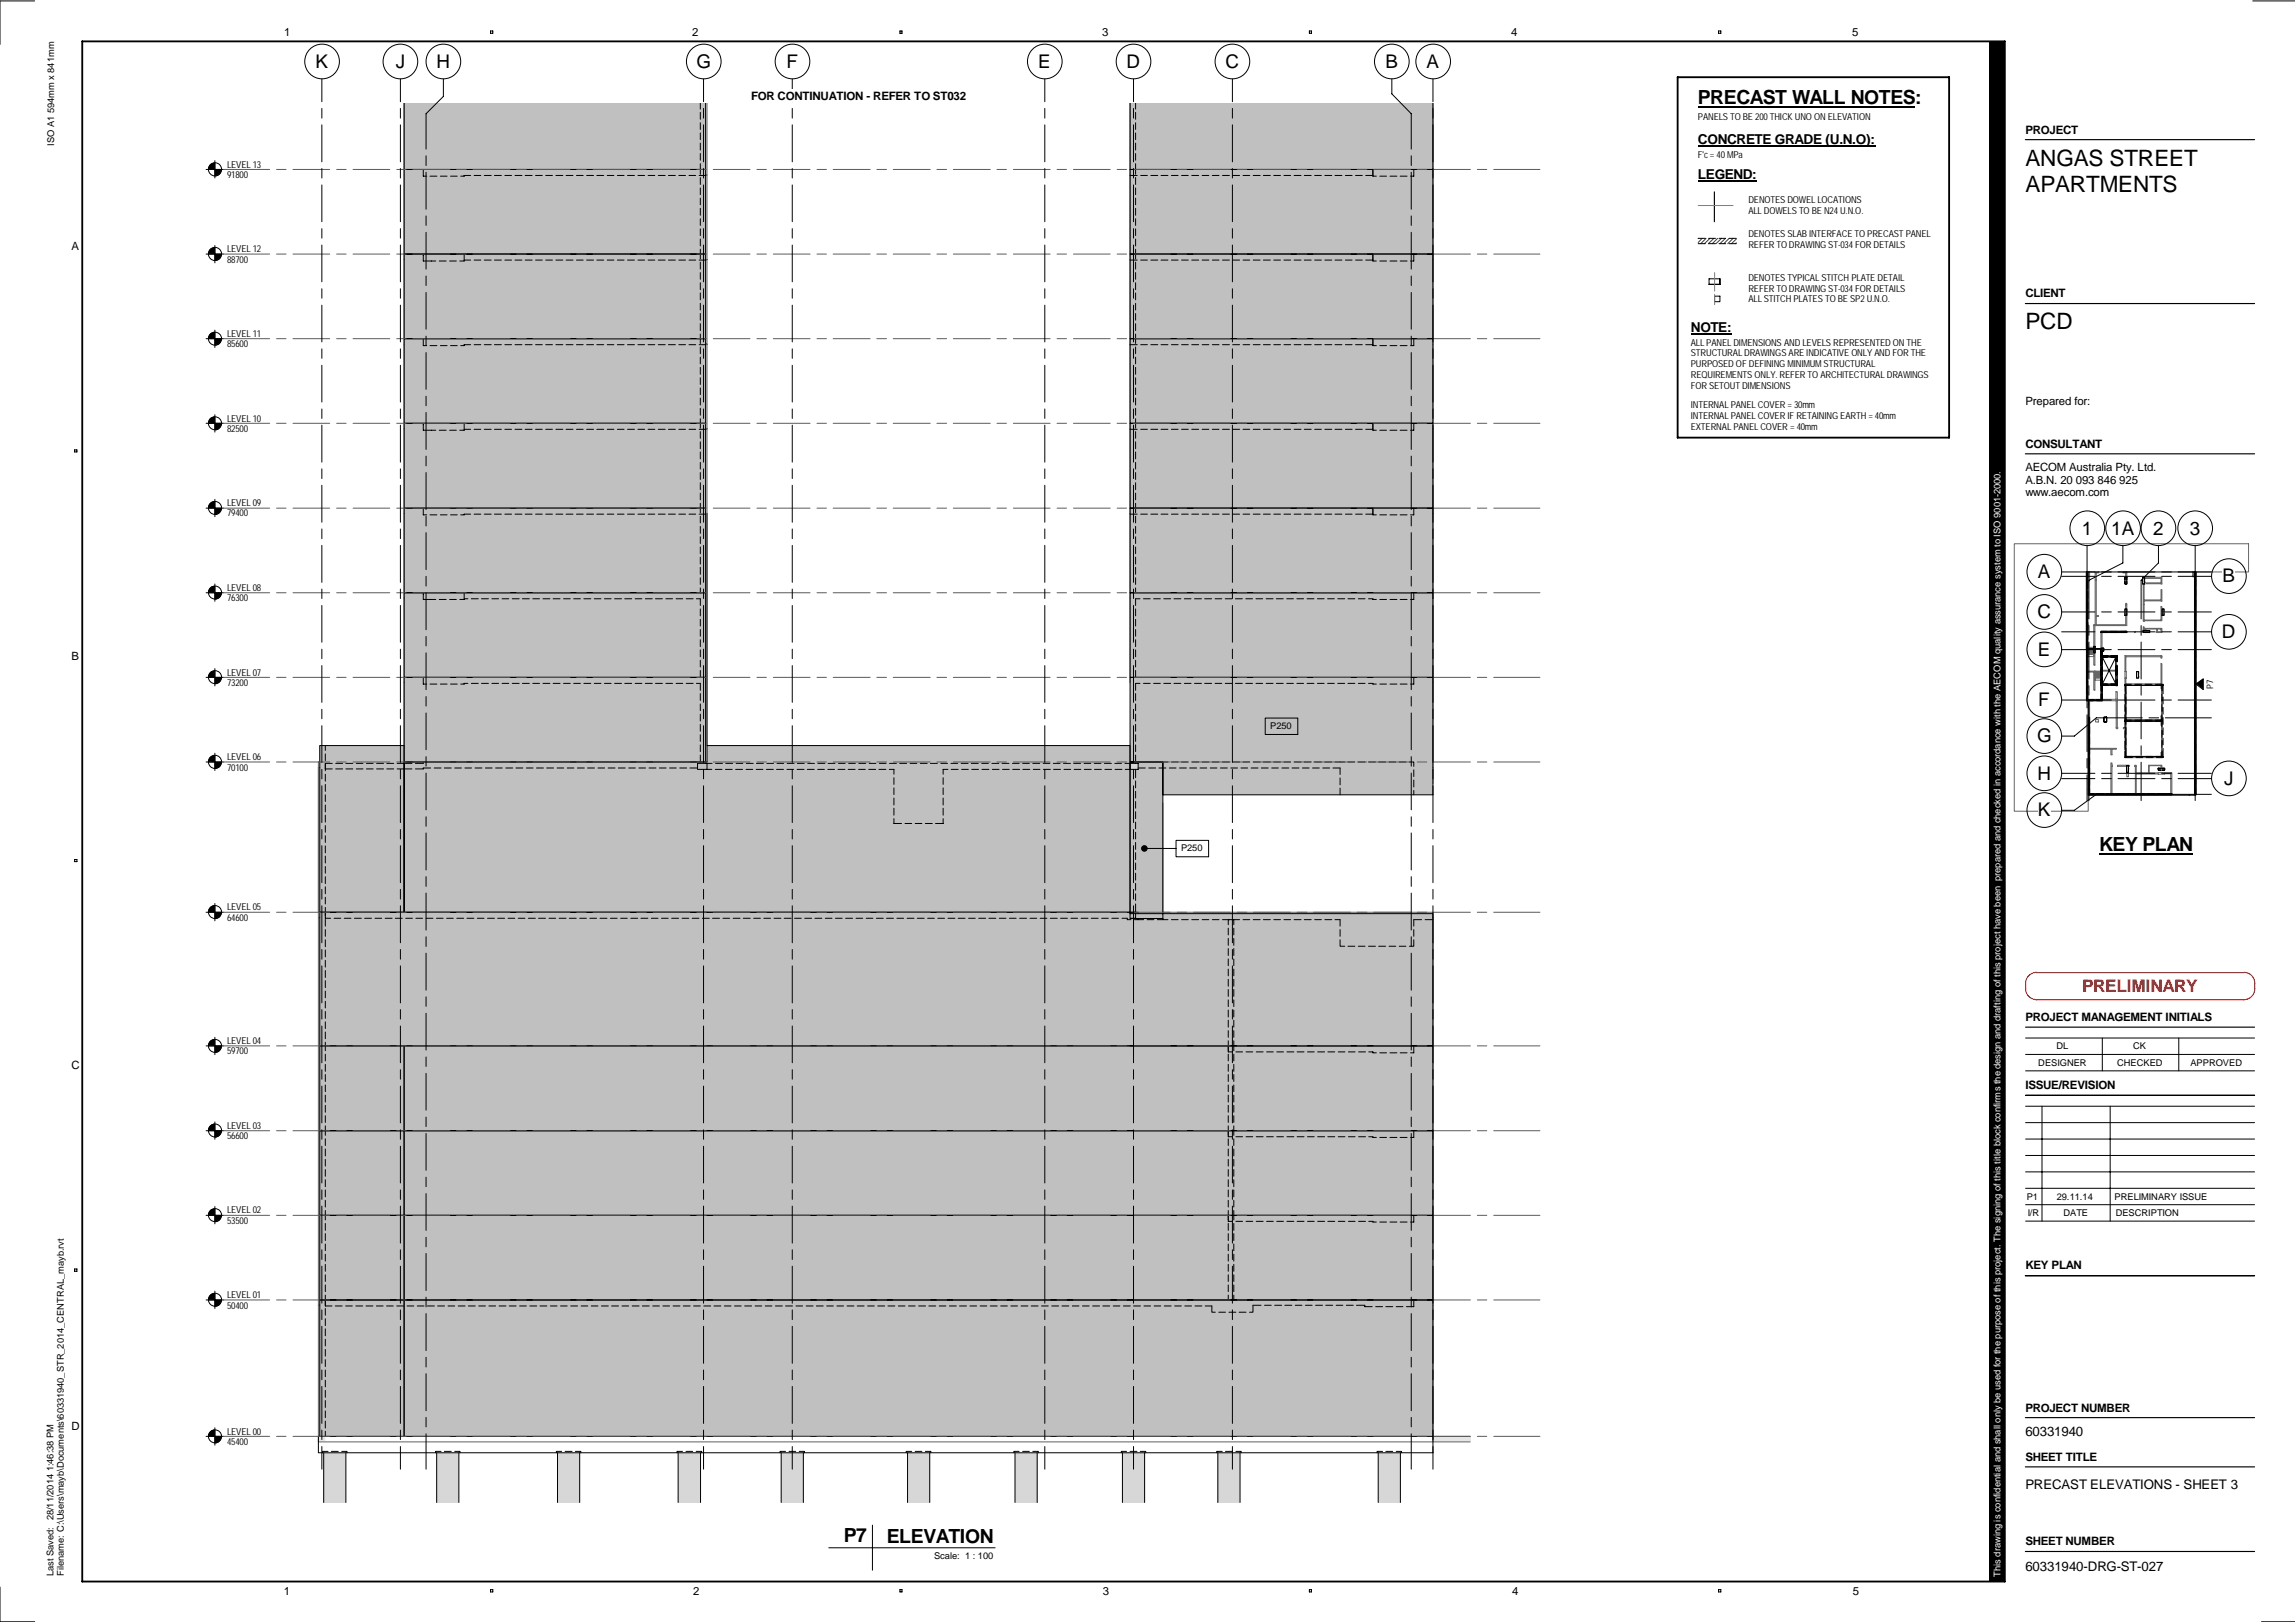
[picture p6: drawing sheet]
<svg xmlns="http://www.w3.org/2000/svg" width="841mm" height="594mm" viewBox="0 0 841 594" stroke-linecap="round" stroke-linejoin="round" font-family="sans-serif">
<defs><g id="words">
<g font-size="8.3">
<text x="742.2" y="61">ANGAS STREET</text>
<text x="742.2" y="70.2">APARTMENTS</text>
<text x="742.2" y="120.6">PCD</text>
</g>
<g font-size="7.1">
<text x="622.2" y="38">PRECAST WALL NOTES:</text>
<text x="769.2" y="311.6">KEY PLAN</text>
<text x="309.2" y="564.8">P7</text>
<text x="325" y="565">ELEVATION</text>
</g>
<g font-size="6.9">
<text x="115.6" y="24.8">K</text>
<text x="145" y="24.8">J</text>
<text x="159.9" y="24.8">H</text>
<text x="255.2" y="24.8">G</text>
<text x="288.2" y="24.8">F</text>
<text x="380.5" y="24.8">E</text>
<text x="412.8" y="24.8">D</text>
<text x="449.1" y="24.8">C</text>
<text x="507.7" y="24.8">B</text>
<text x="522.7" y="24.8">A</text>
<text x="762.9" y="195.7">1</text>
<text x="773.7" y="195.7">1A</text>
<text x="789" y="195.7">2</text>
<text x="802.5" y="195.7">3</text>
<text x="746.8" y="211.7">A</text>
<text x="814.4" y="213.3">B</text>
<text x="746.6" y="226.4">C</text>
<text x="814.2" y="233.6">D</text>
<text x="746.8" y="240.1">E</text>
<text x="746.9" y="258.7">F</text>
<text x="746.5" y="271.9">G</text>
<text x="746.6" y="285.5">H</text>
<text x="815.1" y="287.4">J</text>
<text x="746.8" y="299">K</text>
</g>
<text font-size="6.4" fill="#f00" x="763" y="363.3">PRELIMINARY</text>
<g font-size="5">
<text x="622.2" y="52.7">CONCRETE GRADE (U.N.O):</text>
<text x="622.2" y="65.5">LEGEND:</text>
<text x="619.6" y="121.6">NOTE:</text>
</g>
<g font-size="4.9">
<text x="742.2" y="525.9">60331940</text>
<text x="742.2" y="545.4">PRECAST ELEVATIONS - SHEET 3</text>
<text x="742.2" y="575.5">60331940-DRG-ST-027</text>
</g>
<g font-size="4.2">
<text x="104.1" y="13">1</text>
<text x="253.7" y="13">2</text>
<text x="403.9" y="13">3</text>
<text x="553.8" y="13">4</text>
<text x="678.7" y="13">5</text>
<text x="275.3" y="36.6">FOR CONTINUATION - REFER TO ST032</text>
<text x="742.2" y="48.9">PROJECT</text>
<text x="26.2" y="91.6">A</text>
<text x="742.2" y="108.9">CLIENT</text>
<text x="742.2" y="148.3">Prepared for:</text>
<text x="742.2" y="163.9">CONSULTANT</text>
<text x="742.2" y="172.6">AECOM Australia Pty. Ltd.</text>
<text x="742.2" y="177.4">A.B.N. 20 093 846 925</text>
<text x="742.2" y="181.6">www.aecom.com</text>
<text x="26.2" y="241.6">B</text>
<text x="742.2" y="373.9">PROJECT MANAGEMENT INITIALS</text>
<text x="26.2" y="391.6">C</text>
<text x="742.2" y="398.9">ISSUE/REVISION</text>
<text x="742.2" y="464.9">KEY PLAN</text>
<text x="742.2" y="517">PROJECT NUMBER</text>
<text x="26.2" y="523.6">D</text>
<text x="742.2" y="535">SHEET TITLE</text>
<text x="742.2" y="565.9">SHEET NUMBER</text>
<text x="104" y="584.2">1</text>
<text x="254" y="584.2">2</text>
<text x="404.1" y="584.2">3</text>
<text x="554.1" y="584.2">4</text>
<text x="678.9" y="584.2">5</text>
</g>
<g font-size="3.5">
<text x="622.2" y="43.9">PANELS TO BE 200 THICK UNO ON ELEVATION</text>
<text x="622.2" y="57.9">F'c = 40 MPa</text>
<text x="83.2" y="61.5">LEVEL 13</text>
<text x="83.2" y="65.2">91800</text>
<text x="640.7" y="74.5">DENOTES DOWEL LOCATIONS</text>
<text x="640.7" y="78.4">ALL DOWELS TO BE N24 U.N.O.</text>
<text x="640.7" y="87">DENOTES SLAB INTERFACE TO PRECAST PANEL</text>
<text x="83.2" y="92.5">LEVEL 12</text>
<text x="640.7" y="90.8">REFER TO DRAWING ST-034 FOR DETAILS</text>
<text x="83.2" y="96.2">88700</text>
<text x="640.7" y="102.9">DENOTES TYPICAL STITCH PLATE DETAIL</text>
<text x="640.7" y="106.8">REFER TO DRAWING ST-034 FOR DETAILS</text>
<text x="640.7" y="110.7">ALL STITCH PLATES TO BE SP2 U.N.O.</text>
<text x="83.2" y="123.4">LEVEL 11</text>
<text x="83.2" y="127.2">85600</text>
<text x="619.6" y="126.6">ALL PANEL DIMENSIONS AND LEVELS REPRESENTED ON THE</text>
<text x="619.6" y="130.5">STRUCTURAL DRAWINGS ARE INDICATIVE ONLY AND FOR THE</text>
<text x="619.6" y="134.4">PURPOSED OF DEFINING MINIMUM STRUCTURAL</text>
<text x="619.6" y="138.4">REQUIREMENTS ONLY. REFER TO ARCHITECTURAL DRAWINGS</text>
<text x="619.6" y="142.4">FOR SETOUT DIMENSIONS</text>
<text x="619.6" y="149.5">INTERNAL PANEL COVER = 30mm</text>
<text x="83.2" y="154.4">LEVEL 10</text>
<text x="619.6" y="153.4">INTERNAL PANEL COVER IF RETAINING EARTH = 40mm</text>
<text x="83.2" y="158.2">82500</text>
<text x="619.6" y="157.4">EXTERNAL PANEL COVER = 40mm</text>
<text x="83.2" y="185.4">LEVEL 09</text>
<text x="83.2" y="189.1">79400</text>
<text x="83.2" y="216.4">LEVEL 08</text>
<text x="83.2" y="220.2">76300</text>
<text x="83.2" y="247.4">LEVEL 07</text>
<text x="83.2" y="251.2">73200</text>
<text x="83.2" y="278.5">LEVEL 06</text>
<text x="83.2" y="282.2">70100</text>
<text x="83.2" y="333.4">LEVEL 05</text>
<text x="83.2" y="337.1">64600</text>
<text x="83.2" y="382.4">LEVEL 04</text>
<text x="83.2" y="386.2">59700</text>
<text x="83.2" y="413.4">LEVEL 03</text>
<text x="83.2" y="417.2">56600</text>
<text x="83.2" y="444.4">LEVEL 02</text>
<text x="83.2" y="448.2">53500</text>
<text x="83.2" y="475.4">LEVEL 01</text>
<text x="83.2" y="479.2">50400</text>
<text x="83.2" y="525.4">LEVEL 00</text>
<text x="83.2" y="529.2">45400</text>
</g>
<g font-size="3.4">
<text x="19.9" y="41.5" transform="rotate(-90 19.9 41.5)">594mm x 841mm</text>
<text x="19.9" y="53.3" transform="rotate(-90 19.9 53.3)">ISO A1</text>
<text x="465.5" y="266.9">P250</text>
<text x="432.8" y="311.7">P250</text>
<text x="753.6" y="384.2">DL</text>
<text x="781.7" y="384.2">CK</text>
<text x="746.9" y="390.3">DESIGNER</text>
<text x="775.8" y="390.3">CHECKED</text>
<text x="802.6" y="390.3">APPROVED</text>
<text x="742.7" y="439.3">P1</text>
<text x="753.7" y="439.3">29.11.14</text>
<text x="774.9" y="439.3">PRELIMINARY ISSUE</text>
<text x="743" y="445.2">I/R</text>
<text x="756.2" y="445.2">DATE</text>
<text x="775.3" y="445.2">DESCRIPTION</text>
<text x="19.6" y="538.8" transform="rotate(-90 19.6 538.8)">1:46:38 PM</text>
<text x="19.6" y="556.8" transform="rotate(-90 19.6 556.8)">28/11/2014</text>
<text x="342.3" y="570.9">Scale: 1 : 100</text>
<text x="19.6" y="577.2" transform="rotate(-90 19.6 577.2)">Last Saved:</text>
<text x="23.4" y="577.2" transform="rotate(-90 23.4 577.2)">Filename: C:\Users\mayb\Documents\60331940_STR_2014_CENTRAL_mayb.rvt</text>
</g>
<text font-size="3.4" fill="#fefefe" x="733" y="577.5" transform="rotate(-90 733 577.5)">This drawing is confidential and shall only be used for the purpose of this project. The signing of this title block confirms the design and drafting of this project have been prepared and checked in accordance with the AECOM quality assurance system to ISO 9001-2000.</text>
<text font-size="3.3" x="811" y="252.4" transform="rotate(-90 811 252.4)">P7</text>
</g></defs>
<g fill="#c0c0c0">
<path d="M148.1 476.1h377v49.9h-377z"/>
<path d="M148.1 445.1h377v31h-377z"/>
<path d="M148.1 414.1h377v31h-377z"/>
<path d="M148.1 383h377v31.1h-377z"/>
<path d="M414.1 334.6h111v48.4h-111z"/>
<path d="M414.1 279.1h12v57.3h-12z"/>
<path d="M414.1 248.1h111v43h-111z"/>
</g>
<path d="M255.6 279.6h161.5v2.2h-161.5z" fill="#d7d7d7"/>
<g fill="#c0c0c0">
<path d="M256.6 248.1h2v31h-2z"/>
<path d="M148.1 248.1h108.5v31h-108.5z"/>
<path d="M256.6 186.1h2v31h-2z"/>
<path d="M148.1 186.1h108.5v31h-108.5z"/>
<path d="M256.6 217.1h2v31h-2z"/>
<path d="M148.1 217.1h108.5v31h-108.5z"/>
<path d="M256.6 124h2v31h-2z"/>
<path d="M148.1 124h108.5v31h-108.5z"/>
<path d="M256.6 93h2v31h-2z"/>
<path d="M148.1 93h108.5v31h-108.5z"/>
<path d="M256.6 62.1h2v30.9h-2z"/>
<path d="M148.1 62.1h108.5v30.9h-108.5z"/>
<path d="M256.6 37.8h2v24.3h-2z"/>
<path d="M148.1 37.8h108.5v24.3h-108.5z"/>
<path d="M256.6 155h2v31.1h-2z"/>
<path d="M148.1 155h108.5v31.1h-108.5z"/>
<path d="M414.1 217.1h111v31h-111z"/>
<path d="M414.1 186.1h111v31h-111z"/>
<path d="M414.1 155h111v31.1h-111z"/>
<path d="M414.1 124h111v31h-111z"/>
<path d="M414.1 93h111v31h-111z"/>
<path d="M414.1 62.1h111v30.9h-111z"/>
<path d="M414.1 37.8h111v24.3h-111z"/>
<path d="M117.2 334.1h296.9v48.9h-296.9z"/>
<path d="M148.1 279.1h111v55h-111z"/>
<path d="M117.2 273.1h30.9v61h-30.9z"/>
</g>
<g fill="#e6e6e6">
<path d="M525.1 526h13.6v2.1h-13.6z"/>
<path d="M116.7 526h408.4v2.1h-408.4z"/>
<path d="M116.7 334.1h408.4v1.9h-408.4z"/>
<path d="M116.7 279.1h.5v2h-.5z"/>
</g>
<g fill="#d7d7d7">
<path d="M118.6 532h4.1v18.3h-4.1z"/>
<path d="M122.7 532h4v18.3h-4z"/>
<path d="M160 532h4.1v18.3h-4.1z"/>
<path d="M164.1 532h4v18.3h-4z"/>
<path d="M248.5 532h4.1v18.3h-4.1z"/>
<path d="M252.6 532h4.1v18.3h-4.1z"/>
<path d="M411.3 532h4.1v18.3h-4.1z"/>
<path d="M415.4 532h4v18.3h-4z"/>
<path d="M446.3 532h4v18.3h-4z"/>
<path d="M450.3 532h4.1v18.3h-4.1z"/>
<path d="M505 532h4.1v18.3h-4.1z"/>
<path d="M509.1 532h4.1v18.3h-4.1z"/>
<path d="M332.6 532h4v18.3h-4z"/>
<path d="M336.6 532h4.1v18.3h-4.1z"/>
<path d="M204.3 532h4.1v18.3h-4.1z"/>
<path d="M208.4 532h4v18.3h-4z"/>
<path d="M286.3 532h4v18.3h-4z"/>
<path d="M290.3 532h4.1v18.3h-4.1z"/>
<path d="M371.9 532h4.1v18.3h-4.1z"/>
<path d="M376 532h4.1v18.3h-4.1z"/>
</g>
<g fill="#c0c0c0">
<path d="M259.1 273.1h155v61h-155z"/>
<path d="M117.2 383h30.9v31.1h-30.9z"/>
<path d="M117.2 414.1h30.9v31h-30.9z"/>
<path d="M117.2 445.1h30.9v31h-30.9z"/>
<path d="M117.2 476.1h30.9v49.9h-30.9z"/>
</g>
<path d="M148.1 37.8v235.2M259.1 37.8v26.3h-.5h.5v31h-.5h.5v31h-.5h.5v31h-.5h.5v30.9M414.1 37.8v212.2M525.1 37.8v249.2M258.6 188h.5v31v-31zM258.6 219h.5v31v-31zM258.6 250h.5v23v-23zM117.2 279.1h-.5v56.9h.5h-.5v142h.5h-.5v48h.5h-.5v2.1h408.4v-2.1M116.7 281.1h.5h-.5v53h.5M426.1 294v40.1h99v191.9M525.1 528.1h13.6M525.1 526h13.6" fill="none" stroke="#666" stroke-width=".37"/>
<g fill="none" stroke="#000" stroke-width=".37">
<path d="M148.1 37.8v24.3h110.5M256.6 37.8v2.2M258.6 37.8v241.8M414.1 37.8v24.3h111v-24.3M416.1 37.8v2.2M256.6 41.1v2.6M256.6 45v2.4M256.6 48.7v2.4M256.6 52.4v2.5M256.6 56.2v2.5M256.6 59.9v3.9M416.1 41.1v2.6"/>
<path d="M416.1 45v2.4M416.1 48.7v2.4M416.1 52.4v2.5M416.1 56.2v2.5M416.1 59.9v3.9M155.1 62.1v2.4h1.3M157.6 64.5h2.5M161.4 64.5h2.4M165.1 64.5h2.5M172.5 64.3l-3.7 .2M173.7 64.3h2.5M177.5 64.3h2.5"/>
<path d="M181.2 64.3h2.5M185 64.3h2.5M188.7 64.3h2.6M192.4 64.3h2.6M196.3 64.3h2.4M200 64.3h2.4M203.7 64.3h2.5M207.4 64.3h2.6M211.2 64.3h2.5M215 64.3h2.5M218.7 64.3h2.5M222.5 64.3h2.5"/>
<path d="M226.2 64.3h2.5M230 64.3h2.5M233.8 64.3h2.4M237.5 64.3h2.4M241.2 64.3h2.6M244.9 64.3h2.6M248.8 64.3h2.4M252.5 64.3h2.4M256.2 64.3h2.4M256.6 62.1h-108.5v30.9h108.5M256.6 65v2.6M256.6 68.8v2.5"/>
<path d="M256.6 72.6v2.4M256.6 76.3v2.5M414.1 62.1h111v30.9h-111zM414.1 64.3h2.6M416.1 65v2.6M416.1 68.8v2.5M416.1 72.6v2.4M416.1 76.3v2.5M418 64.3h2.5M421.7 64.3h2.6M425.4 64.3h2.6M429.3 64.3h2.4"/>
<path d="M433 64.3h2.4M436.7 64.3h2.6M440.5 64.3h2.5M444.2 64.3h2.5M448 64.3h2.5M451.7 64.3h2.5M455.5 64.3h2.5M459.2 64.3h2.6M463 64.3h2.5M466.8 64.3h2.4M470.5 64.3h2.4M474.2 64.3h2.6"/>
<path d="M477.9 64.3h2.6M481.8 64.3h2.4M485.5 64.3h2.5M489.2 64.3h2.5M493 64.3h2.5M496.7 64.3h2.5M500.5 64.3h2.6M503.1 62.1v2.4h1.3M505.6 64.5h2.5M509.4 64.5h2.5M513.1 64.5h2.5M518.1 62.1v2.4h-1.2"/>
<path d="M155.1 93v2.6h4.6M161 95.6h2.5M164.8 95.6h2.4M170.1 95.3h2.4M170.1 93v2.6h-1.6M173.7 95.3h2.5M177.5 95.3h2.5M181.2 95.3h2.5M185 95.3h2.5M188.7 95.3h2.6M192.4 95.3h2.6M196.3 95.3h2.4"/>
<path d="M200 95.3h2.4M203.7 95.3h2.5M207.4 95.3h2.6M211.2 95.3h2.5M215 95.3h2.5M218.7 95.3h2.5M222.5 95.3h2.5M226.2 95.3h2.5M230 95.3h2.5M233.8 95.3h2.4M237.5 95.3h2.4M241.2 95.3h2.6"/>
<path d="M244.9 95.3h2.6M248.8 95.3h2.4M252.5 95.3h2.4M256.2 95.3h2.4M256.6 93h-108.5v31h108.5M256.6 80.1v2.5M256.6 83.8v2.5M256.6 87.5v2.6M256.6 91.3v3.5M256.6 96v2.6M256.6 99.8v2.5M256.6 93h2"/>
<path d="M414.1 93h111v31h-111zM414.1 95.3h2.6M416.1 80.1v2.5M416.1 83.8v2.5M416.1 87.5v2.6M416.1 91.3v3.5M416.1 96v2.6M416.1 99.8v2.5M418 95.3h2.5M421.7 95.3h2.6M425.4 95.3h2.6M429.3 95.3h2.4"/>
<path d="M433 95.3h2.4M436.7 95.3h2.6M440.5 95.3h2.5M444.2 95.3h2.5M448 95.3h2.5M451.7 95.3h2.5M455.5 95.3h2.5M459.2 95.3h2.6M463 95.3h2.5M466.8 95.3h2.4M470.5 95.3h2.4M474.2 95.3h2.6"/>
<path d="M477.9 95.3h2.6M481.8 95.3h2.4M485.5 95.3h2.5M489.2 95.3h2.5M493 95.3h2.5M496.7 95.3h2.5M500.5 95.3h2.6M503.1 93v2.6h1.3M505.6 95.6h2.5M509.4 95.6h2.5M513.1 95.6h2.5M518.1 93v2.6h-1.2"/>
<path d="M256.6 103.5v2.6M256.6 107.3v2.5M256.6 111.1v2.4M256.6 114.8v2.5M256.6 118.5v2.6M416.1 103.5v2.6M416.1 107.3v2.5M416.1 111.1v2.4M416.1 114.8v2.5M416.1 118.5v2.6M155.1 124v2.6h1.3M157.6 126.6h2.5"/>
<path d="M161.4 126.6h2.4M165.1 126.6h2.5M172.5 126.2h-2.4v.4h-1.3M173.7 126.2h2.5M177.5 126.2h2.5M181.2 126.2h2.5M185 126.2h2.5M188.7 126.2h2.6M192.4 126.2h2.6M196.3 126.2h2.4M200 126.2h2.4M203.7 126.2h2.5"/>
<path d="M207.4 126.2h2.6M211.2 126.2h2.5M215 126.2h2.5M218.7 126.2h2.5M222.5 126.2h2.5M226.2 126.2h2.5M230 126.2h2.5M233.8 126.2h2.4M237.5 126.2h2.4M241.2 126.2h2.6M244.9 126.2h2.6M248.8 126.2h2.4"/>
<path d="M252.5 126.2h2.4M256.2 126.2h2.4M256.6 124h-108.5v31h108.5M256.6 122.3v3.5M256.6 127.1v2.4M256.6 130.8v2.5M256.6 134.5v2.6M256.6 138.3v2.5M256.6 124h2M414.1 124h111v31h-111zM414.1 126.2h2.6M416.1 122.3v3.5"/>
<path d="M416.1 127.1v2.4M416.1 130.8v2.5M416.1 134.5v2.6M416.1 138.3v2.5M418 126.2h2.5M421.7 126.2h2.6M425.4 126.2h2.6M429.3 126.2h2.4M433 126.2h2.4M436.7 126.2h2.6M440.5 126.2h2.5M444.2 126.2h2.5"/>
<path d="M448 126.2h2.5M451.7 126.2h2.5M455.5 126.2h2.5M459.2 126.2h2.6M463 126.2h2.5M466.8 126.2h2.4M470.5 126.2h2.4M474.2 126.2h2.6M477.9 126.2h2.6M481.8 126.2h2.4M485.5 126.2h2.5M489.2 126.2h2.5"/>
<path d="M493 126.2h2.5M496.7 126.2h2.5M500.5 126.2h2.6M503.1 124v2.6h1.3M505.6 126.6h2.5M509.4 126.6h2.5M513.1 126.6h2.5M518.1 124v2.6h-1.2M155.1 155v2.6h4.6M161 157.6h2.5M164.8 157.6h2.4M170.1 157.2h2.4"/>
<path d="M170.1 155v2.6h-1.6M173.7 157.2h2.5M177.5 157.2h2.5M181.2 157.2h2.5M185 157.2h2.5M188.7 157.2h2.6M192.4 157.2h2.6M196.3 157.2h2.4M200 157.2h2.4M203.7 157.2h2.5M207.4 157.2h2.6M211.2 157.2h2.5"/>
<path d="M215 157.2h2.5M218.7 157.2h2.5M222.5 157.2h2.5M226.2 157.2h2.5M230 157.2h2.5M233.8 157.2h2.4M237.5 157.2h2.4M241.2 157.2h2.6M244.9 157.2h2.6M248.8 157.2h2.4M252.5 157.2h2.4M256.2 157.2h2.4"/>
<path d="M256.6 155h-108.5v31.1h108.5M256.6 155h2M256.6 142.1v2.4M256.6 145.8v2.5M256.6 149.5v2.6M256.6 153.3v3.5M256.6 158.1v2.4M414.1 155h111v31.1h-111zM414.1 157.2h2.6M416.1 142.1v2.4M416.1 145.8v2.5M416.1 149.5v2.6"/>
<path d="M416.1 153.3v3.5M416.1 158.1v2.4M418 157.2h2.5M421.7 157.2h2.6M425.4 157.2h2.6M429.3 157.2h2.4M433 157.2h2.4M436.7 157.2h2.6M440.5 157.2h2.5M444.2 157.2h2.5M448 157.2h2.5M451.7 157.2h2.5"/>
<path d="M455.5 157.2h2.5M459.2 157.2h2.6M463 157.2h2.5M466.8 157.2h2.4M470.5 157.2h2.4M474.2 157.2h2.6M477.9 157.2h2.6M481.8 157.2h2.4M485.5 157.2h2.5M489.2 157.2h2.5M493 157.2h2.5M496.7 157.2h2.5"/>
<path d="M500.5 157.2h2.6M503.1 155v2.6h1.3M505.6 157.6h2.5M509.4 157.6h2.5M513.1 157.6h2.5M518.1 155v2.6h-1.2M256.6 161.8v2.5M256.6 165.5v2.6M256.6 169.3v2.5M256.6 173.1v2.5M256.6 176.8v2.5M416.1 161.8v2.5"/>
<path d="M416.1 165.5v2.6M416.1 169.3v2.5M416.1 173.1v2.5M416.1 176.8v2.5M155.1 186.1v2.5h1.3M157.6 188.6h2.5M161.4 188.6h2.4M165.1 188.6h2.5M172.5 188.3l-3.7 .3M173.7 188.3h2.5M177.5 188.3h2.5M181.2 188.3h2.5"/>
<path d="M185 188.3h2.5M188.7 188.3h2.6M192.4 188.3h2.6M196.3 188.3h2.4M200 188.3h2.4M203.7 188.3h2.5M207.4 188.3h2.6M211.2 188.3h2.5M215 188.3h2.5M218.7 188.3h2.5M222.5 188.3h2.5M226.2 188.3h2.5"/>
<path d="M230 188.3h2.5M233.8 188.3h2.4M237.5 188.3h2.4M241.2 188.3h2.6M244.9 188.3h2.6M248.8 188.3h2.4M252.5 188.3h2.4M256.2 188.3h2.4M256.6 186.1h2M256.6 186.1h-108.5v31h110.5h-2M256.6 180.6v2.4M256.6 184.3v3.5"/>
<path d="M256.6 189.1v2.4M256.6 192.8v2.5M256.6 196.6v2.5M414.1 186.1h111v31h-111zM414.1 188.3h2.6M416.1 180.6v2.4M416.1 184.3v3.5M416.1 189.1v2.4M416.1 192.8v2.5M416.1 196.6v2.5M418 188.3h2.5M421.7 188.3h2.6"/>
<path d="M425.4 188.3h2.6M429.3 188.3h2.4M433 188.3h2.4M436.7 188.3h2.6M440.5 188.3h2.5M444.2 188.3h2.5M448 188.3h2.5M451.7 188.3h2.5M455.5 188.3h2.5M459.2 188.3h2.6M463 188.3h2.5M466.8 188.3h2.4"/>
<path d="M470.5 188.3h2.4M474.2 188.3h2.6M477.9 188.3h2.6M481.8 188.3h2.4M485.5 188.3h2.5M489.2 188.3h2.5M493 188.3h2.5M496.7 188.3h2.5M500.5 188.3h2.6M503.1 186.1v2.5h1.3M505.6 188.6h2.5M509.4 188.6h2.5"/>
<path d="M513.1 188.6h2.5M518.1 186.1v2.5h-1.2M155.1 217.1v2.4h4.6M161 219.5h2.5M164.8 219.5h2.4M170.1 219.3h1.3M170.1 217.1v2.4h-1.6M172.7 219.3h2.6M176.4 219.3h2.6M180.3 219.3h2.4M184 219.3h2.4M187.7 219.3h2.5"/>
<path d="M191.4 219.3h2.6M195.2 219.3h2.5M199 219.3h2.5M202.7 219.3h2.5M206.5 219.3h2.5M210.2 219.3h2.5M214 219.3h2.5M217.8 219.3h2.4M221.5 219.3h2.4M225.2 219.3h2.6M228.9 219.3h2.6M232.7 219.3h2.5"/>
<path d="M236.5 219.3h2.5M240.2 219.3h2.5M244 219.3h2.5M247.7 219.3h2.5M251.5 219.3h2.5M255.2 219.3h1.4v2.4M256.6 217.1h-108.5v31h108.5M256.6 200.3v2.5M256.6 204v2.6M256.6 207.8v2.5M256.6 211.6v2.4M256.6 215.3v1.8"/>
<path d="M414.1 217.1h111v31h-111zM416.1 200.3v2.5M416.1 204v2.6M416.1 207.8v2.5M416.1 211.6v2.4M416.1 215.3v1.8M417.7 219.3h-1.6v2.4M419 219.3h2.5M422.7 219.3h2.5M426.5 219.3h2.5M430.2 219.3h2.5M434 219.3h2.5"/>
<path d="M437.7 219.3h2.6M441.5 219.3h2.5M445.3 219.3h2.4M449 219.3h2.4M452.7 219.3h2.6M456.5 219.3h2.5M460.2 219.3h2.5M464 219.3h2.5M467.7 219.3h2.5M471.5 219.3h2.5M475.2 219.3h2.5M479 219.3h2.5"/>
<path d="M482.8 219.3h2.4M486.5 219.3h2.4M490.2 219.3h2.6M493.9 219.3h2.6M497.8 219.3h2.4M501.5 219.3l2.9 .2M505.6 219.5h2.5M509.4 219.5h2.5M513.1 219.5h2.5M518.1 217.1v2.4h-1.2M256.6 223v2.6M256.6 226.8v2.5"/>
<path d="M256.6 230.5v2.5M256.6 234.3v2.5M256.6 238v2.5M416.1 223v2.6M416.1 226.8v2.5M416.1 230.5v2.5M416.1 234.3v2.5M416.1 238v2.5M155.1 248.1v2.4h1.3M157.6 250.5h2.5M161.4 250.5h2.4M165.1 250.5h2.5"/>
<path d="M171.4 250.3l-2.6 .2M172.7 250.3h2.6M176.4 250.3h2.6M180.3 250.3h2.4M184 250.3h2.4M187.7 250.3h2.5M191.4 250.3h2.6M195.2 250.3h2.5M199 250.3h2.5M202.7 250.3h2.5M206.5 250.3h2.5M210.2 250.3h2.5"/>
<path d="M214 250.3h2.5M217.8 250.3h2.4M221.5 250.3h2.4M225.2 250.3h2.6M228.9 250.3h2.6M232.7 250.3h2.5M236.5 250.3h2.5M240.2 250.3h2.5M244 250.3h2.5M247.7 250.3h2.5M251.5 250.3h2.5M255.2 250.3h1.4v2.5"/>
<path d="M256.6 248.1h-108.5v31h108.5M256.6 241.8v2.5M256.6 245.5v2.6M256.6 254v2.5M256.6 257.8v2.5M256.6 248.1h2M414.1 248.1h111v43h-99v-12h-12zM416.1 241.8v2.5M416.1 245.5v2.6M416.1 254v2.5M416.1 257.8v2.5M417.7 250.3h-1.6v2.5"/>
<path d="M419 250.3h2.5M422.7 250.3h2.5M426.5 250.3h2.5M430.2 250.3h2.5M434 250.3h2.5M437.7 250.3h2.6M441.5 250.3h2.5M445.3 250.3h2.4M449 250.3h2.4M452.7 250.3h2.6M456.5 250.3h2.5M460.2 250.3h2.5"/>
<path d="M464 250.3h2.5M467.7 250.3h2.5M471.5 250.3h2.5M475.2 250.3h2.5M479 250.3h2.5M482.8 250.3h2.4M486.5 250.3h2.4M490.2 250.3h2.6M493.9 250.3h2.6M497.8 250.3h2.4M501.5 250.3l2.9 .2M505.6 250.5h2.5"/>
<path d="M509.4 250.5h2.5M513.1 250.5h2.5M518.1 248.1v2.4h-1.2M117.2 273h30.9v61.1h-30.9zM119.2 273v1.8M119.2 276.1v2.5M121.8 279.6h-2.6v2.7M123 279.6h2.6M126.7 279.6h2.6M130.6 279.6h2.4M134.3 279.6h2.4M138 279.6h2.5"/>
<path d="M141.7 279.6h2.6M145.5 279.6h5.5M155.1 279.1v.5h-2.9M256.6 279.1h2M256.6 261.5v2.6M256.6 265.3v2.5M256.6 269.1v2.4M256.6 272.8v2.5M256.6 276.5v2.6M259.1 279.6v2.2M260.9 279.6h-5.3v2.2h3.5M262.2 279.6h2.6"/>
<path d="M265.9 279.6h2.6M269.7 279.6h2.5M273.5 279.6h2.5M277.2 279.6h2.5M281 279.6h2.5M284.7 279.6h2.5M288.5 279.6h2.5M292.2 279.6h2.5M296 279.6h2.5M299.7 279.6h2.6M303.4 279.6h2.6M307.3 279.6h2.4"/>
<path d="M311 279.6h2.4M314.7 279.6h2.5M318.5 279.6h2.5M322.2 279.6h2.5M326 279.6h2.5M329.7 279.6h2.5M333.5 279.6h2.5M337.2 279.6h2.6M341 279.6h2.5M344.8 279.6h2.4M348.5 279.6h2.4M352.2 279.6h2.6"/>
<path d="M355.9 279.6h2.6M359.7 279.6h2.5M363.5 279.6h2.5M367.2 279.6h2.5M371 279.6h2.5M374.7 279.6h2.5M378.5 279.6h2.5M382.3 279.6h2.4M386 279.6h2.4M389.7 279.6h2.6M393.4 279.6h2.6M397.3 279.6h2.4"/>
<path d="M401 279.6h2.4M404.7 279.6h2.5M408.5 279.6h2.5M412.2 279.6h4.9v2.2h-4.8M414.1 279.1h12v57.3h-12zM414.1 279.6v2.2M416.1 261.5v2.6M416.1 265.3v2.5M416.1 269.1v2.4M416.1 272.8v2.5M416.1 276.5v3.1M426.1 279.1h1.9"/>
<path d="M429.3 279.1h2.4M433 279.1h2.4M436.7 279.1h2.5M440.5 279.1h2.5M444.2 279.1h2.5M448 279.1h2.5M451.7 279.1h2.5M455.5 279.1h2.5M459.2 279.1h2.6M463 279.1h2.5M466.8 279.1h2.4M470.5 279.1h2.4"/>
<path d="M474.2 279.1h2.6M477.9 279.1h2.6M481.8 279.1h2.4M485.5 279.1h2.5M492.8 279.1h-3.6M493.9 279.1h2.6M497.8 279.1h2.4M501.5 279.1h2.5M505.2 279.1h2.5M509 279.1h2.5M512.7 279.1h2.5M516.5 279.1h1.6v1.6"/>
<path d="M119.2 283.5v2.6M119.2 287.3v2.5M119.2 291.1v2.4M119.2 294.8v2.5M119.2 298.5v2.6M119.2 281.6h2.6M123 281.6h2.6M126.7 281.6h2.6M130.6 281.6h2.4M134.3 281.6h2.4M138 281.6h2.5M141.7 281.6h2.6"/>
<path d="M145.5 281.6h5.5M157.8 281.3l-5.6 .3M159.1 281.3h2.5M162.8 281.3h2.6M166.6 281.3h2.5M170.3 281.3h2.5M174.1 281.3h2.5M177.9 281.3h2.4M181.6 281.3h2.5M185.3 281.3h2.6M189.1 281.3h2.5M192.9 281.3h2.4"/>
<path d="M196.6 281.3h2.5M200.3 281.3h2.6M204.1 281.3h2.5M207.9 281.3h2.4M211.6 281.3h2.5M215.3 281.3h2.5M219.1 281.3h2.5M222.8 281.3h2.6M226.6 281.3h2.5M230.4 281.3h2.4M234.1 281.3h2.5M237.8 281.3h2.6"/>
<path d="M241.6 281.3h2.5M245.4 281.3h2.4M249.1 281.3h2.5M252.8 281.3h2.8M259.1 281.8h1.8M262.1 281.8h2.5M265.9 281.8h2.4M269.6 281.8h2.5M273.4 281.8h2.4M277.1 281.8h2.5M280.8 281.8h2.6M284.6 281.8h2.5"/>
<path d="M288.4 281.8h2.4M292.1 281.8h2.5M295.8 281.8h2.6M299.6 281.8h2.5M303.4 281.8h2.4M307.1 281.8h2.5M310.8 281.8h2.6M314.6 281.8h2.5M318.3 281.8h2.6M322.1 281.8h2.5M325.9 281.8h1.7v1.7M327.6 284.8v2.5"/>
<path d="M327.6 288.5v2.5M327.6 292.3v2.5M327.6 296v2.5M327.6 299.8v1.8h2.8M345.6 299.8v1.8h-2.8M345.6 284.8v2.5M345.6 288.5v2.5M345.6 292.3v2.5M345.6 296v2.5M347.4 281.8h-1.8v1.7M348.6 281.8h2.5M352.4 281.8h2.4"/>
<path d="M356.1 281.8h2.5M359.8 281.8h2.6M363.6 281.8h2.5M367.4 281.8h2.4M371.1 281.8h2.5M374.8 281.8h2.6M378.6 281.8h2.5M382.4 281.8h2.5M386.1 281.8h2.5M389.9 281.8h2.4M393.6 281.8h2.5M397.3 281.8h2.6"/>
<path d="M401.1 281.8h2.5M404.9 281.8h2.4M408.6 281.8h2.5M416.1 281.8v3M416.1 286v2.5M416.1 289.8v2.5M416.1 293.5v2.5M416.1 297.3v2.5M417.1 281.3h2.6M421 281.3h2.5M424.7 281.3h2.5M428.5 281.3h2.5"/>
<path d="M432.2 281.3h2.6M435.9 281.3h2.6M439.8 281.3h2.4M443.5 281.3h2.4M447.2 281.3h2.5M451 281.3h2.5M454.7 281.3h2.5M458.5 281.3h2.5M462.2 281.3h2.5M466 281.3h2.5M469.7 281.3h2.6M473.5 281.3h2.5"/>
<path d="M477.3 281.3h2.4M481 281.3h2.4M484.7 281.3h2.6M488.4 281.3h2.7v2.3M491.1 284.9v2.5M491.1 288.6v2.5M518.1 281.9v2.5M518.1 285.7v2.5M518.1 289.5v1.6M119.2 302.3v2.5M119.2 306.1v2.4M119.2 309.8v2.5"/>
<path d="M119.2 313.5v2.6M119.2 317.3v2.5M331.6 301.6h2.5M335.4 301.6h2.4M339.1 301.6h2.5M416.1 301.1v2.4M416.1 304.8v2.5M416.1 308.5v2.6M416.1 312.3v2.5M416.1 316.1v2.4M416.1 319.8v2.5M117.2 334.1h296.9v.5h111v48.4h-407.9z"/>
<path d="M119.2 321.1v2.5M119.2 324.8v2.5M119.2 328.6v2.4M119.2 332.3v4h2M119.2 336.7v2.5M122.4 336.3h2.5M126.2 336.3h2.4M129.9 336.3h2.5M133.6 336.3h2.5M137.4 336.3h2.5M141.1 336.3h2.6M144.9 336.3h2.5"/>
<path d="M148.7 336.3h2.4M152.4 336.3h2.5M156.1 336.3h2.6M159.9 336.3h2.5M163.7 336.3h2.4M167.4 336.3h2.5M171.1 336.3h2.6M174.9 336.3h2.5M178.6 336.3h2.6M182.4 336.3h2.5M186.2 336.3h2.4M189.9 336.3h2.5"/>
<path d="M193.6 336.3h2.6M197.4 336.3h2.5M201.2 336.3h2.4M204.9 336.3h2.5M208.6 336.3h2.6M212.4 336.3h2.5M216.2 336.3h2.4M219.9 336.3h2.5M223.7 336.3h2.4M227.4 336.3h2.5M231.1 336.3h2.6M234.9 336.3h2.5"/>
<path d="M238.7 336.3h2.4M242.4 336.3h2.5M246.1 336.3h2.6M249.9 336.3h2.5M253.7 336.3h2.4M257.4 336.3h2.5M261.1 336.3h2.6M264.9 336.3h2.5M268.6 336.3h2.6M272.4 336.3h2.5M276.2 336.3h2.4M279.9 336.3h2.5"/>
<path d="M283.6 336.3h2.6M287.4 336.3h2.5M291.2 336.3h2.4M294.9 336.3h2.5M298.6 336.3h2.6M302.4 336.3h2.5M306.2 336.3h2.4M309.9 336.3h2.5M313.7 336.3h2.4M317.4 336.3h2.5M321.1 336.3h2.6M324.9 336.3h2.5"/>
<path d="M328.7 336.3h2.4M332.4 336.3h2.5M336.1 336.3h2.6M339.9 336.3h2.5M343.7 336.3h2.4M347.4 336.3h2.5M351.1 336.3h2.6M354.9 336.3h2.5M358.6 336.3h2.6M362.4 336.3h2.5M366.2 336.3h2.4M369.9 336.3h2.5"/>
<path d="M373.6 336.3h2.6M377.4 336.3h2.5M381.2 336.3h2.4M384.9 336.3h2.5M388.6 336.3h2.6M392.4 336.3h2.5M396.2 336.3h2.5M399.9 336.3h2.5M403.7 336.3h2.4M407.4 336.3h2.5M411.1 336.3h2v.5h1.3M414.1 334.1v-61h-155v6h-111v55h269v.5"/>
<path d="M415.7 336.8h3.4M416.1 331v5.3h-2M416.1 323.5v2.6M416.1 327.3v2.5M417.1 336.4v.4M420.4 336.8h2.4M424.1 336.8h3.9M426.1 336.4v.4M429.3 336.8h2.4M433 336.8h2.4M436.7 336.8h2.6M440.5 336.8h2.5"/>
<path d="M444.2 336.8h2.5M448 336.8h6.2M450.1 336.8v1.9M450.1 339.9v2.5M452.1 336.8v1.9M452.1 339.9v2.5M455.5 336.8h2.5M459.2 336.8h2.6M463 336.8h2.5M466.8 336.8h2.4M470.5 336.8h2.4M474.2 336.8h2.6"/>
<path d="M477.9 336.8h2.6M481.8 336.8h2.4M485.5 336.8h2.5M489.2 336.8h1.9v2.4M521 336.8h-2.9v2.4M522.2 336.8h2.9M119.2 340.4v2.5M119.2 344.2v2.5M119.2 347.9v2.5M119.2 351.7v2.5M119.2 355.4v2.6M119.2 359.2v2.5"/>
<path d="M450.1 343.7v2.5M450.1 347.4v2.5M450.1 351.2v2.5M450.1 354.9v2.5M450.1 358.6v2.6M452.1 343.7v2.5M452.1 347.4v2.5M452.1 351.2v2.5M452.1 354.9v2.5M452.1 358.6v2.6M491.1 344.2v2.3h1.7M491.1 340.4v2.5"/>
<path d="M493.9 346.5h2.6M497.8 346.5h2.4M501.5 346.5h2.5M505.2 346.5h2.5M509 346.5h2.5M512.7 346.5h2.5M518.1 344.2v2.3h-1.6M518.1 340.4v2.5M119.2 363v2.4M119.2 366.7v2.4M119.2 370.4v2.6M119.2 374.2v2.5"/>
<path d="M119.2 378v2.4M450.1 362.4v2.5M450.1 366.2v2.4M450.1 369.9v2.5M450.1 373.6v2.6M450.1 377.4v2.5M452.1 362.4v2.5M452.1 366.2v2.4M452.1 369.9v2.5M452.1 373.6v2.6M452.1 377.4v2.5M117.2 383h30.9v31.1h-30.9z"/>
<path d="M119.2 381.7v3.1M119.2 386.1v2.4M119.2 389.8v2.5M119.2 393.5v2.6M119.2 397.3v2.5M148.1 383h377v31.1h-377zM450.1 381.2v4h1.5M450.1 386.1v2.4M450.1 389.8v2.5M450.1 393.5v2.6M450.1 397.3v2.5M452.1 381.2v3.6"/>
<path d="M452.1 386.1v2.4M452.1 389.8v2.5M452.1 393.5v2.6M452.1 397.3v2.5M452.9 385.2h2.4M456.6 385.2h2.5M460.3 385.2h2.6M464.1 385.2h2.5M467.9 385.2h2.4M471.6 385.2h2.5M475.3 385.2h2.6M479.1 385.2h2.5"/>
<path d="M482.9 385.2h2.5M486.6 385.2h2.5M490.4 385.2h2.4M494.1 385.2h2.5M497.8 385.2h2.6M501.6 385.2h1.5v.4h1.3M505.6 385.6h2.5M509.4 385.6h2.5M513.1 385.6h2.5M518.1 383v2.6h-1.2M117.2 414.1h30.9v31h-30.9zM119.2 401.1v2.5"/>
<path d="M119.2 404.8v2.5M119.2 408.6v2.5M119.2 412.3v3.5M119.2 417.1v2.4M148.1 414.1h377v31h-377zM450.1 401.1v2.5M450.1 404.8v2.5M450.1 408.6v2.5M450.1 412.3v4h1.5M450.1 417.1v2.4M452.1 401.1v2.5M452.1 404.8v2.5"/>
<path d="M452.1 408.6v2.5M452.1 412.3v3.5M452.1 417.1v2.4M452.9 416.3h2.4M456.6 416.3h2.5M460.3 416.3h2.6M464.1 416.3h2.5M467.9 416.3h2.4M471.6 416.3h2.5M475.3 416.3h2.6M479.1 416.3h2.5M482.9 416.3h2.5"/>
<path d="M486.6 416.3h2.5M490.4 416.3h2.4M494.1 416.3h2.5M497.8 416.3h2.6M501.6 416.3l2.8 .3M505.6 416.6h2.5M509.4 416.6h2.5M513.1 416.6h2.5M518.1 414.1v2.5h-1.2M119.2 420.8v2.5M119.2 424.6v2.5M119.2 428.3v2.5"/>
<path d="M119.2 432.1v2.5M119.2 435.8v2.5M119.2 439.6v2.4M450.1 420.8v2.5M450.1 424.6v2.5M450.1 428.3v2.5M450.1 432.1v2.5M450.1 435.8v2.5M450.1 439.6v2.4M452.1 420.8v2.5M452.1 424.6v2.5M452.1 428.3v2.5"/>
<path d="M452.1 432.1v2.5M452.1 435.8v2.5M452.1 439.6v2.4M117.2 445.1h30.9v31h-30.9zM119.2 443.3v3.5M119.2 448.1v2.5M119.2 451.8v2.5M119.2 455.6v2.4M119.2 459.3v2.6M148.1 445.1h377v31h-377zM450.1 443.3v4h1.5M450.1 448.1v2.5"/>
<path d="M450.1 451.8v2.5M450.1 455.6v2.4M450.1 459.3v2.6M452.1 443.3v3.5M452.1 448.1v2.5M452.1 451.8v2.5M452.1 455.6v2.4M452.1 459.3v2.6M452.9 447.3h2.4M456.6 447.3h2.5M460.3 447.3h2.6M464.1 447.3h2.5"/>
<path d="M467.9 447.3h2.4M471.6 447.3h2.5M475.3 447.3h2.6M479.1 447.3h2.5M482.9 447.3h2.5M486.6 447.3h2.5M490.4 447.3h2.4M494.1 447.3h2.5M497.8 447.3h2.6M501.6 447.3l2.8 .2M505.6 447.5h2.5M509.4 447.5h2.5"/>
<path d="M513.1 447.5h2.5M518.1 445.1v2.4h-1.2M119.2 463v2.6M119.2 466.9v2.4M119.2 470.6v2.4M119.2 474.3v4h2.5M119.2 479.2v2.5M122.9 478.3h2.5M126.7 478.3h2.4M130.4 478.3h2.5M134.1 478.3h2.6M137.9 478.3h2.5"/>
<path d="M141.6 478.3h2.5M145.4 478.3h2.5M149.2 478.3h2.4M152.9 478.3h2.5M156.6 478.3h2.6M160.4 478.3h2.5M164.2 478.3h2.4M167.9 478.3h2.5M171.6 478.3h2.6M175.4 478.3h2.5M179.2 478.3h2.4M182.9 478.3h2.5"/>
<path d="M186.6 478.3h2.5M190.4 478.3h2.5M194.1 478.3h2.6M197.9 478.3h2.5M201.7 478.3h2.4M205.4 478.3h2.5M209.1 478.3h2.6M212.9 478.3h2.5M216.7 478.3h2.4M220.4 478.3h2.5M224.1 478.3h2.6M227.9 478.3h2.5"/>
<path d="M231.6 478.3h2.6M235.4 478.3h2.5M239.2 478.3h2.4M242.9 478.3h2.5M246.6 478.3h2.6M250.4 478.3h2.5M254.2 478.3h2.4M257.9 478.3h2.5M261.6 478.3h2.6M265.4 478.3h2.5M269.2 478.3h2.4M272.9 478.3h2.5"/>
<path d="M276.7 478.3h2.4M280.4 478.3h2.5M284.1 478.3h2.6M287.9 478.3h2.5M291.7 478.3h2.4M295.4 478.3h2.5M299.1 478.3h2.6M302.9 478.3h2.5M306.7 478.3h2.4M310.4 478.3h2.5M314.1 478.3h2.6M317.9 478.3h2.5"/>
<path d="M321.6 478.3h2.6M325.4 478.3h2.5M329.2 478.3h2.4M332.9 478.3h2.5M336.6 478.3h2.6M340.4 478.3h2.5M344.2 478.3h2.4M347.9 478.3h2.5M351.6 478.3h2.6M355.4 478.3h2.5M359.2 478.3h2.4M362.9 478.3h2.5"/>
<path d="M366.7 478.3h2.4M370.4 478.3h2.5M374.1 478.3h2.6M377.9 478.3h2.5M381.7 478.3h2.4M385.4 478.3h2.5M389.1 478.3h2.6M392.9 478.3h2.5M396.7 478.3h2.4M400.4 478.3h2.5M404.1 478.3h2.6M407.9 478.3h2.5"/>
<path d="M411.6 478.3h2.6M415.4 478.3h2.5M419.2 478.3h2.4M422.9 478.3h2.5M426.6 478.3h2.6M430.4 478.3h2.5M434.2 478.3h2.4M437.9 478.3h2.5M441.6 478.3h2.5v2.3h1.2M450.1 463v2.6M450.1 466.9v2.4M450.1 470.6v2.4"/>
<path d="M450.1 474.3v1.8M452.1 463v2.6M452.1 466.9v2.4M452.1 470.6v2.4M452.1 474.3v1.8M462.1 478h-3v2.6h-1.2M463.4 478h2.4M467.1 478h2.5M470.8 478h2.6M474.6 478h2.5M478.4 478h2.4M482.1 478h2.5"/>
<path d="M485.8 478h2.6M489.6 478h2.5M493.4 478h2.5M497.1 478h3v.5h2.7M504.1 478.5h2.5M507.8 478.5h2.6M511.6 478.5h2.5M518.1 476.1v2.4h-2.7M119.2 482.9v2.6M119.2 486.7v2.5M119.2 490.5v2.4M119.2 494.2v2.5"/>
<path d="M119.2 497.9v2.6M446.6 480.6h2.5M450.3 480.6h2.6M454.1 480.6h2.5M119.2 501.7v2.5M119.2 505.5v2.4M119.2 509.2v2.5M119.2 512.9v2.6M119.2 516.7v2.5M116.7 526h408.4v6h-408.4zM117.2 526v-49.9h30.9v49.9v-49.9h377v49.9M118.6 532v18.2"/>
<path d="M119.2 520.4v2.6M119.2 524.2v1.8M120.2 531.5h-2v.5M121.4 531.5h2.6M125.2 531.5h2v.5M126.7 532v18.2M160 532v18.2M161.6 531.5h-2v.5M162.8 531.5h2.6M166.6 531.5h2v.5M168.1 532v18.2M204.3 532v18.2"/>
<path d="M205.8 531.5h-1.9v.5M207.1 531.5h2.5M210.8 531.5h2.1v.5M212.4 532v18.2M248.5 532v18.2M250.1 531.5h-2v.5M251.4 531.5h2.4M255.1 531.5h2v.5M256.7 532v18.2M286.3 532v18.2M287.9 531.5h-2.1v.5M289.1 531.5h2.5"/>
<path d="M292.9 531.5h1.9v.5M294.4 532v18.2M332.6 532v18.2M334.1 531.5h-2v.5M335.4 531.5h2.4M339.1 531.5h2v.5M340.7 532v18.2M371.9 532v18.2M373.5 531.5h-2v.5M374.7 531.5h2.5M378.5 531.5h2v.5M380.1 532v18.2"/>
<path d="M411.3 532v18.2M412.8 531.5h-1.9v.5M414.1 531.5h2.5M417.8 531.5h2.1v.5M419.4 532v18.2M446.3 532v18.2M447.9 531.5h-2v.5M449.1 531.5h2.5M452.9 531.5h1.9v.5M454.4 532v18.2M505 532v18.2M506.6 531.5h-2v.5"/>
<path d="M507.8 531.5h2.6M511.6 531.5h2v.5M513.2 532v18.2"/>
</g>
<g fill="#fff">
<path d="M770 240.3h5.4v.3h-5.4z"/>
<path d="M770 240.6h.4v10.4h-.4z"/>
<path d="M770.4 250.5h5.3v.5h-5.3z"/>
<path d="M775.4 240.3h.3v10.2h-.3z"/>
<path d="M764.6 209.5h.4v28.2h-.4z"/>
<path d="M765 256.3h5.4v.3h-5.4z"/>
<path d="M770 251h.4v5.3h-.4z"/>
<path d="M778.7 211.4h.7v2.5h-.7z"/>
<path d="M804.2 209.5h.4v75.3h-.4z"/>
<path d="M765.3 262.7h.4v28.3h-.4z"/>
<path d="M765.7 290.7h30.2v.3h-30.2z"/>
<path d="M779.3 280.4h.6v2.5h-.6z"/>
<path d="M790.9 281.3h2.3v.7h-2.3z"/>
<path d="M771 262.6h1v1.8h-1z"/>
<path d="M769.9 237.4h1v1h-1z"/>
<path d="M785.4 231h2.3v.6h-2.3z"/>
<path d="M769.9 231.2h9.5v.4h-9.5z"/>
<path d="M785.1 211.4h.8v2.5h-.8z"/>
<path d="M767.2 236.7h.6v2.4h-.6z"/>
<path d="M782.9 246h.8v2.3h-.8z"/>
<path d="M778.7 263.7h13.5v.5h-13.5z"/>
<path d="M778.7 223h.7v2.4h-.7z"/>
<path d="M792.3 223h.7v2.4h-.7z"/>
<path d="M804.2 284.8h.4v6.2h-.4z"/>
<path d="M764.6 237.7h.4v18.9h-.4z"/>
</g>
<g fill="none" stroke="#666" stroke-width=".37">
<path d="M738.1 199.1h85.9v10.4h-19.3v81.7h-39.5v5.9h-27.1zM764.5 209.5h1.1l.1 .3v3h-.7v33h4.9v2.4h-2.2v-2.4v6.9h-.5v-6.6h-2.2v10h4.9v-17.7h.4v1.7h5.6v2h-.5v-1.5h-5v4.8h5v-1.4h.5v3.1h-.5v-1.3h-5v4.7h5v-1.3h.5v2l-5.5-.2v5.1h5.5l.2 10.8h-.6v-10.3h-9.8v17.5h9.8v.3h-1.6v2h-.4v-2h-7.8v16.3h7.8v-11.3h.4v11.3h8.6v-10h-.3v-.5h.6v2.8h4.5v-2.8h4.9v.8h-.3v-.6h-4.3v2.6h8.3v8.2h-30.7v-34.6h-.7zM765 209.8h.4v2.6h-.4zM765.4 209.5h.3v.3zM777.9 209.5h1.5v4.4h-.7l.2-4.1h-1zM785.4 211.4h6.8v2.5h-6.5v5.8h6.2v-3.8h.3v4.2l-6.5-.1v7.1h6.2v-4.9h.3v5.1l-6.8 .2zM785.9 211.8h6v1.6h-6zM803.5 209.5h1.2v81.7h-.5v-80h-.7zM803.8 209.8h.4v1h-.4zM765 239.5h2.2v1h-2.2zM765 228.8l.1 .3zM765 237.6h2.2"/>
<path d="M765 238.1h2.2M765 238.5h2.2M765 239h2.2M767.2 237.1h-2.2v2.4h2.2M767.2 239.1v4.5h.5v-14.5h11.7v-8.1h-.5v7.8h-10.7v-3.1h.8v-.2h-.8v-15.7h.9v-.3h-1.3v19.3h-.6v10.5M769.9 237.4h1v1h-1zM769.9 231.1h9.5v.5h-9.1v5.8h-.4zM782.3 231.2l.1 .4zM785.4 230.6h1v1h-1zM785.4 229.5h.3v.6h6.5v1.5h-2.1l.3-1.2h-4.7v.2h-.3zM786.4 231.3l.2 .3zM790.5 230.4h1.4v.9h-1.4z"/>
<path d="M767.7 248.2h2.2v.9h-2.2zM767.7 246.2h2.2M767.7 246.7h2.2M767.7 247.2h2.2M767.7 247.7h2.2M775.4 253.3h.5v3.3l-.5-.5zM778.7 240.1h13.5v.9h-.3v-.5h-12.9v9.9h12.9v-7.3h.3v9.1h-.3v-1.3h-12.9v.3h-.3zM778.7 253.3h.3v10.4h12.9v-1.5h.3v3.5h-.3v-1.5l-13.2 .1zM767.9 263.5h1v.9h-1zM778.1 266.4h.9v10.6h12.9v-1.3h.3v1.8h-13.5v-10.6h-.6zM778.7 266.4h.1M776 280.2h4.4v.5h-4.4z"/>
<path d="M779.4 282h.5v2.5h-.5zM782.8 283.5l12.6-.1v7.3h-12.6z"/>
</g>
<g fill="none" stroke="#5b5b5b" stroke-width=".37">
<path d="M81.9 62.1h16.9M101.3 62.1h3.5M107.4 62.1h13.4M123.4 62.1h3.4M129.4 62.1h13.4M145.4 62.1h3.4M151.3 62.1h13.5M167.3 62.1h3.6M173.3 62.1h13.6M189.3 62.1h3.6M195.3 62.1h13.6M211.3 62.1h3.5"/>
<path d="M217.3 62.1h13.5M233.3 62.1h3.5M239.4 62.1h13.4M255.4 62.1h3.4M261.4 62.1h13.4M277.4 62.1h3.4M283.4 62.1h13.4M299.4 62.1h3.5M305.3 62.1h13.6M321.3 62.1h3.6M327.3 62.1h13.6M343.3 62.1h3.6"/>
<path d="M349.3 62.1h13.6M365.3 62.1h3.5M371.3 62.1h13.5M387.3 62.1h3.5M393.4 62.1h13.4M409.4 62.1h3.4M415.4 62.1h13.4M431.4 62.1h3.4M437.4 62.1h13.4M453.4 62.1h3.5M459.3 62.1h13.6M475.3 62.1h3.6"/>
<path d="M481.3 62.1h13.6M497.3 62.1h3.6M503.3 62.1h13.6M519.3 62.1h3.5M525.4 62.1h13.4M541.4 62.1h3.4M547.4 62.1h16.9M81.9 93h16.9M101.3 93h3.5M107.4 93h13.4M123.4 93h3.4M129.4 93h13.4"/>
<path d="M145.4 93h3.4M151.3 93h13.5M167.3 93h3.6M173.3 93h13.6M189.3 93h3.6M195.3 93h13.6M211.3 93h3.5M217.3 93h13.5M233.3 93h3.5M239.4 93h13.4M255.4 93h3.4M261.4 93h13.4"/>
<path d="M277.4 93h3.4M283.4 93h13.4M299.4 93h3.5M305.3 93h13.6M321.3 93h3.6M327.3 93h13.6M343.3 93h3.6M349.3 93h13.6M365.3 93h3.5M371.3 93h13.5M387.3 93h3.5M393.4 93h13.4"/>
<path d="M409.4 93h3.4M415.4 93h13.4M431.4 93h3.4M437.4 93h13.4M453.4 93h3.5M459.3 93h13.6M475.3 93h3.6M481.3 93h13.6M497.3 93h3.6M503.3 93h13.6M519.3 93h3.5M525.4 93h13.4"/>
<path d="M541.4 93h3.4M547.4 93h16.9M81.9 124h16.9M101.3 124h3.5M107.4 124h13.4M123.4 124h3.4M129.4 124h13.4M145.4 124h3.4M151.3 124h13.5M167.3 124h3.6M173.3 124h13.6M189.3 124h3.6"/>
<path d="M195.3 124h13.6M211.3 124h3.5M217.3 124h13.5M233.3 124h3.5M239.4 124h13.4M255.4 124h3.4M261.4 124h13.4M277.4 124h3.4M283.4 124h13.4M299.4 124h3.5M305.3 124h13.6M321.3 124h3.6"/>
<path d="M327.3 124h13.6M343.3 124h3.6M349.3 124h13.6M365.3 124h3.5M371.3 124h13.5M387.3 124h3.5M393.4 124h13.4M409.4 124h3.4M415.4 124h13.4M431.4 124h3.4M437.4 124h13.4M453.4 124h3.5"/>
<path d="M459.3 124h13.6M475.3 124h3.6M481.3 124h13.6M497.3 124h3.6M503.3 124h13.6M519.3 124h3.5M525.4 124h13.4M541.4 124h3.4M547.4 124h16.9M81.9 155h16.9M101.3 155h3.5M107.4 155h13.4"/>
<path d="M123.4 155h3.4M129.4 155h13.4M145.4 155h3.4M151.3 155h13.5M167.3 155h3.6M173.3 155h13.6M189.3 155h3.6M195.3 155h13.6M211.3 155h3.5M217.3 155h13.5M233.3 155h3.5M239.4 155h13.4"/>
<path d="M255.4 155h3.4M261.4 155h13.4M277.4 155h3.4M283.4 155h13.4M299.4 155h3.5M305.3 155h13.6M321.3 155h3.6M327.3 155h13.6M343.3 155h3.6M349.3 155h13.6M365.3 155h3.5M371.3 155h13.5"/>
<path d="M387.3 155h3.5M393.4 155h13.4M409.4 155h3.4M415.4 155h13.4M431.4 155h3.4M437.4 155h13.4M453.4 155h3.5M459.3 155h13.6M475.3 155h3.6M481.3 155h13.6M497.3 155h3.6M503.3 155h13.6"/>
<path d="M519.3 155h3.5M525.4 155h13.4M541.4 155h3.4M547.4 155h16.9M81.9 186.1h16.9M101.3 186.1h3.5M107.4 186.1h13.4M123.4 186.1h3.4M129.4 186.1h13.4M145.4 186.1h3.4M151.3 186.1h13.5M167.3 186.1h3.6"/>
<path d="M173.3 186.1h13.6M189.3 186.1h3.6M195.3 186.1h13.6M211.3 186.1h3.5M217.3 186.1h13.5M233.3 186.1h3.5M239.4 186.1h13.4M255.4 186.1h3.4M261.4 186.1h13.4M277.4 186.1h3.4M283.4 186.1h13.4M299.4 186.1h3.5"/>
<path d="M305.3 186.1h13.6M321.3 186.1h3.6M327.3 186.1h13.6M343.3 186.1h3.6M349.3 186.1h13.6M365.3 186.1h3.5M371.3 186.1h13.5M387.3 186.1h3.5M393.4 186.1h13.4M409.4 186.1h3.4M415.4 186.1h13.4M431.4 186.1h3.4"/>
<path d="M437.4 186.1h13.4M453.4 186.1h3.5M459.3 186.1h13.6M475.3 186.1h3.6M481.3 186.1h13.6M497.3 186.1h3.6M503.3 186.1h13.6M519.3 186.1h3.5M525.4 186.1h13.4M541.4 186.1h3.4M547.4 186.1h16.9M81.9 217.1h16.9"/>
<path d="M101.3 217.1h3.5M107.4 217.1h13.4M123.4 217.1h3.4M129.4 217.1h13.4M145.4 217.1h3.4M151.3 217.1h13.5M167.3 217.1h3.6M173.3 217.1h13.6M189.3 217.1h3.6M195.3 217.1h13.6M211.3 217.1h3.5M217.3 217.1h13.5"/>
<path d="M233.3 217.1h3.5M239.4 217.1h13.4M255.4 217.1h3.4M261.4 217.1h13.4M277.4 217.1h3.4M283.4 217.1h13.4M299.4 217.1h3.5M305.3 217.1h13.6M321.3 217.1h3.6M327.3 217.1h13.6M343.3 217.1h3.6M349.3 217.1h13.6"/>
<path d="M365.3 217.1h3.5M371.3 217.1h13.5M387.3 217.1h3.5M393.4 217.1h13.4M409.4 217.1h3.4M415.4 217.1h13.4M431.4 217.1h3.4M437.4 217.1h13.4M453.4 217.1h3.5M459.3 217.1h13.6M475.3 217.1h3.6M481.3 217.1h13.6"/>
<path d="M497.3 217.1h3.6M503.3 217.1h13.6M519.3 217.1h3.5M525.4 217.1h13.4M541.4 217.1h3.4M547.4 217.1h16.9M764.8 237.7l.2 .1M764.8 237.7h.1M764.8 226.6h.2M764.9 222.9h.1M765 239.4v.4M778.6 231.2l-.5 .3 .2 .1"/>
<path d="M778.8 231.2l-.2 .4M804.2 221.4l.2-.1-.2 .6M804.3 225h.3M804.6 220.4l-.3 .2h.3M81.9 248.1h16.9M101.3 248.1h3.5M107.4 248.1h13.4M123.4 248.1h3.4M129.4 248.1h13.4M145.4 248.1h3.4M151.3 248.1h13.5M167.3 248.1h3.6"/>
<path d="M173.3 248.1h13.6M189.3 248.1h3.6M195.3 248.1h13.6M211.3 248.1h3.5M217.3 248.1h13.5M233.3 248.1h3.5M239.4 248.1h13.4M255.4 248.1h3.4M261.4 248.1h13.4M277.4 248.1h3.4M283.4 248.1h13.4M299.4 248.1h3.5"/>
<path d="M305.3 248.1h13.6M321.3 248.1h3.6M327.3 248.1h13.6M343.3 248.1h3.6M349.3 248.1h13.6M365.3 248.1h3.5M371.3 248.1h13.5M387.3 248.1h3.5M393.4 248.1h13.4M409.4 248.1h3.4M415.4 248.1h13.4M431.4 248.1h3.4"/>
<path d="M437.4 248.1h13.4M453.4 248.1h3.5M459.3 248.1h13.6M475.3 248.1h3.6M481.3 248.1h13.6M497.3 248.1h3.6M503.3 248.1h13.6M519.3 248.1h3.5M525.4 248.1h13.4M541.4 248.1h3.4M547.4 248.1h16.9M764.6 249.5l.4 .3"/>
<path d="M764.6 241.2h.1M765 250.6h.1M765 249.3l-.4 .1M765 253.8l-.1 .2M770.3 256.5l-.3 .1M770.4 241.3l-.3 .3h.3M770.4 249.8l-.2 .1M770.4 253.1l-.3 .1M771.1 240.4l-.4 .1M772.2 240.3l.6 .2-.1-.2M775.5 249.2h.1M775.7 250.7l-.2 .1"/>
<path d="M775.7 245.6l-.2 .2M804.2 243.3h.1M804.2 258.1l.4-.5-.4 .5M804.2 258.2h.4M804.2 249.9l.2 .1M81.9 279.1h16.9M101.3 279.1h3.5M107.4 279.1h13.4M123.4 279.1h3.4M129.4 279.1h13.4M145.4 279.1h3.4M151.3 279.1h13.5"/>
<path d="M167.3 279.1h3.6M173.3 279.1h13.6M189.3 279.1h3.6M195.3 279.1h13.6M211.3 279.1h3.5M217.3 279.1h13.5M233.3 279.1h3.5M239.4 279.1h13.4M255.4 279.1h3.4M261.4 279.1h13.4M277.4 279.1h3.4M283.4 279.1h13.4"/>
<path d="M299.4 279.1h3.5M305.3 279.1h13.6M321.3 279.1h3.6M327.3 279.1h13.6M343.3 279.1h3.6M349.3 279.1h13.6M365.3 279.1h3.5M371.3 279.1h13.5M387.3 279.1h3.5M393.4 279.1h13.4M409.4 279.1h3.4M415.4 279.1h13.4"/>
<path d="M431.4 279.1h3.4M437.4 279.1h13.4M453.4 279.1h3.5M459.3 279.1h13.6M475.3 279.1h3.6M481.3 279.1h13.6M497.3 279.1h3.6M503.3 279.1h13.6M519.3 279.1h3.5M525.4 279.1h13.4M541.4 279.1h3.4M547.4 279.1h16.9"/>
<path d="M765.6 264l.1 .1M765.7 268.3h.1M783.8 263.7l-.1 .2 .6 .1-.1-.3M786.6 263.9h.4M790.7 263.7l-.3 .3M791.3 264.2h.2M804.2 272.5h.3M804.3 268.9h.3M765.3 285.5l.2-.1 .1 .9h-.3M769.3 291h.1M772 290.7h.2M773.6 290.9l-.3 .1"/>
<path d="M773.6 290.9v.1M777.3 290.8l.3 .2M789.8 290.8l-.3 .2M81.9 334.1h16.9M101.3 334.1h3.5M107.4 334.1h13.4M123.4 334.1h3.4M129.4 334.1h13.4M145.4 334.1h3.4M151.3 334.1h13.5M167.3 334.1h3.6M173.3 334.1h13.6"/>
<path d="M189.3 334.1h3.6M195.3 334.1h13.6M211.3 334.1h3.5M217.3 334.1h13.5M233.3 334.1h3.5M239.4 334.1h13.4M255.4 334.1h3.4M261.4 334.1h13.4M277.4 334.1h3.4M283.4 334.1h13.4M299.4 334.1h3.5M305.3 334.1h13.6"/>
<path d="M321.3 334.1h3.6M327.3 334.1h13.6M343.3 334.1h3.6M349.3 334.1h13.6M365.3 334.1h3.5M371.3 334.1h13.5M387.3 334.1h3.5M393.4 334.1h13.4M409.4 334.1h3.4M415.4 334.1h13.4M431.4 334.1h3.4M437.4 334.1h13.4"/>
<path d="M453.4 334.1h3.5M459.3 334.1h13.6M475.3 334.1h3.6M481.3 334.1h13.6M497.3 334.1h3.6M503.3 334.1h13.6M519.3 334.1h3.5M525.4 334.1h13.4M541.4 334.1h3.4M547.4 334.1h16.9M81.9 383h16.9M101.3 383h3.5"/>
<path d="M107.4 383h13.4M123.4 383h3.4M129.4 383h13.4M145.4 383h3.4M151.3 383h13.5M167.3 383h3.6M173.3 383h13.6M189.3 383h3.6M195.3 383h13.6M211.3 383h3.5M217.3 383h13.5M233.3 383h3.5"/>
<path d="M239.4 383h13.4M255.4 383h3.4M261.4 383h13.4M277.4 383h3.4M283.4 383h13.4M299.4 383h3.5M305.3 383h13.6M321.3 383h3.6M327.3 383h13.6M343.3 383h3.6M349.3 383h13.6M365.3 383h3.5"/>
<path d="M371.3 383h13.5M387.3 383h3.5M393.4 383h13.4M409.4 383h3.4M415.4 383h13.4M431.4 383h3.4M437.4 383h13.4M453.4 383h3.5M459.3 383h13.6M475.3 383h3.6M481.3 383h13.6M497.3 383h3.6"/>
<path d="M503.3 383h13.6M519.3 383h3.5M525.4 383h13.4M541.4 383h3.4M547.4 383h16.9M81.9 414.1h16.9M101.3 414.1h3.5M107.4 414.1h13.4M123.4 414.1h3.4M129.4 414.1h13.4M145.4 414.1h3.4M151.3 414.1h13.5"/>
<path d="M167.3 414.1h3.6M173.3 414.1h13.6M189.3 414.1h3.6M195.3 414.1h13.6M211.3 414.1h3.5M217.3 414.1h13.5M233.3 414.1h3.5M239.4 414.1h13.4M255.4 414.1h3.4M261.4 414.1h13.4M277.4 414.1h3.4M283.4 414.1h13.4"/>
<path d="M299.4 414.1h3.5M305.3 414.1h13.6M321.3 414.1h3.6M327.3 414.1h13.6M343.3 414.1h3.6M349.3 414.1h13.6M365.3 414.1h3.5M371.3 414.1h13.5M387.3 414.1h3.5M393.4 414.1h13.4M409.4 414.1h3.4M415.4 414.1h13.4"/>
<path d="M431.4 414.1h3.4M437.4 414.1h13.4M453.4 414.1h3.5M459.3 414.1h13.6M475.3 414.1h3.6M481.3 414.1h13.6M497.3 414.1h3.6M503.3 414.1h13.6M519.3 414.1h3.5M525.4 414.1h13.4M541.4 414.1h3.4M547.4 414.1h16.9"/>
<path d="M81.9 445.1h16.9M101.3 445.1h3.5M107.4 445.1h13.4M123.4 445.1h3.4M129.4 445.1h13.4M145.4 445.1h3.4M151.3 445.1h13.5M167.3 445.1h3.6M173.3 445.1h13.6M189.3 445.1h3.6M195.3 445.1h13.6M211.3 445.1h3.5"/>
<path d="M217.3 445.1h13.5M233.3 445.1h3.5M239.4 445.1h13.4M255.4 445.1h3.4M261.4 445.1h13.4M277.4 445.1h3.4M283.4 445.1h13.4M299.4 445.1h3.5M305.3 445.1h13.6M321.3 445.1h3.6M327.3 445.1h13.6M343.3 445.1h3.6"/>
<path d="M349.3 445.1h13.6M365.3 445.1h3.5M371.3 445.1h13.5M387.3 445.1h3.5M393.4 445.1h13.4M409.4 445.1h3.4M415.4 445.1h13.4M431.4 445.1h3.4M437.4 445.1h13.4M453.4 445.1h3.5M459.3 445.1h13.6M475.3 445.1h3.6"/>
<path d="M481.3 445.1h13.6M497.3 445.1h3.6M503.3 445.1h13.6M519.3 445.1h3.5M525.4 445.1h13.4M541.4 445.1h3.4M547.4 445.1h16.9M81.9 476.1h16.9M101.3 476.1h3.5M107.4 476.1h13.4M123.4 476.1h3.4M129.4 476.1h13.4"/>
<path d="M145.4 476.1h3.4M151.3 476.1h13.5M167.3 476.1h3.6M173.3 476.1h13.6M189.3 476.1h3.6M195.3 476.1h13.6M211.3 476.1h3.5M217.3 476.1h13.5M233.3 476.1h3.5M239.4 476.1h13.4M255.4 476.1h3.4M261.4 476.1h13.4"/>
<path d="M277.4 476.1h3.4M283.4 476.1h13.4M299.4 476.1h3.5M305.3 476.1h13.6M321.3 476.1h3.6M327.3 476.1h13.6M343.3 476.1h3.6M349.3 476.1h13.6M365.3 476.1h3.5M371.3 476.1h13.5M387.3 476.1h3.5M393.4 476.1h13.4"/>
<path d="M409.4 476.1h3.4M415.4 476.1h13.4M431.4 476.1h3.4M437.4 476.1h13.4M453.4 476.1h3.5M459.3 476.1h13.6M475.3 476.1h3.6M481.3 476.1h13.6M497.3 476.1h3.6M503.3 476.1h13.6M519.3 476.1h3.5M525.4 476.1h13.4"/>
<path d="M541.4 476.1h3.4M547.4 476.1h16.9M81.9 526h16.9M101.3 526h3.5M107.4 526h13.4M123.4 526h3.4M129.4 526h13.4M145.4 526h3.4M151.3 526h13.5M167.3 526h3.6M173.3 526h13.6M189.3 526h3.6"/>
<path d="M195.3 526h13.6M211.3 526h3.5M217.3 526h13.5M233.3 526h3.5M239.4 526h13.4M255.4 526h3.4M261.4 526h13.4M277.4 526h3.4M283.4 526h13.4M299.4 526h3.5M305.3 526h13.6M321.3 526h3.6"/>
<path d="M327.3 526h13.6M343.3 526h3.6M349.3 526h13.6M365.3 526h3.5M371.3 526h13.5M387.3 526h3.5M393.4 526h13.4M409.4 526h3.4M415.4 526h13.4M431.4 526h3.4M437.4 526h13.4M453.4 526h3.5"/>
<path d="M459.3 526h13.6M475.3 526h3.6M481.3 526h13.6M497.3 526h3.6M503.3 526h13.6M519.3 526h3.5M525.4 526h13.4M541.4 526h3.4M547.4 526h16.9"/>
</g>
<g fill="none" stroke="#c3c3c3" stroke-width=".37">
<path d="M778.7 213.2h.1M778.9 213.8h.1M779.2 213.7h.1M779.2 212.8h.1M779.2 211.8v.1M785.1 213.2v.1M785.1 212.4h.1M785.5 213.4h.1M785.6 212.9h.1M785.7 211.9l.1 .1M785.8 213.3l-.1 .1 .2-.1M785.9 213.7h.1"/>
<path d="M778.7 224.5l.1-.2-.1 .2M778.8 223.7h.1M778.8 225.3v.1M778.9 225.1h.1M778.9 224.3h.1M779 223.4h.1M779.2 223.8h.1M785.4 231.1v.1M785.7 231.3h.1M786 231.1h.1M787.1 231.1h.1M787.4 231.6l.3-.2z"/>
<path d="M787.7 231h.1M792.3 223.9h.1M792.3 224.8h.1M792.3 224.3h.1M792.4 223.2l-.1 .2zM792.6 225.2l.2 .1zM792.8 225l.2 .1zM792.9 223.8h.1M783 246.5h.1M783.3 248.1h.1M783.3 247h.1M783.3 247.6h.1"/>
<path d="M783.3 247.9h.1M783.3 246.4h.1M783.3 247.2h.1M783.3 246h.1M783.6 247.9h.1M779.4 281.5l.3-.1zM779.4 281.4h.1M779.4 282.3h.1M779.5 280.6v.1M779.6 280.4l.1 .1M779.7 282.2h.1M779.7 280.4v.2"/>
<path d="M779.8 281.6h.1M779.8 282.2v.1M779.9 281.6h.1M779.9 282.4h.1M779.9 281.5v.1M791.1 281.5h.1M791.5 281.7v.1M791.8 281.5h.1M792.4 281.4l-.1 .2zM792.4 281.3h.1M792.5 281.4h.1M792.6 281.3h.1"/>
<path d="M793 281.4v.1"/>
</g>
<g fill="none" stroke="#000" stroke-width=".37">
<path d="M78.7 58.8v6.4M75.5 62.1h6.4M77 60.4l1.7-.7v2.4h-2.3zM78.7 62.1h2.4a2.31 2.31 0 0 1-2.4 2.3zM75.5 93h6.4M77 91.4l1.7-.7v2.3h-2.3zM78.7 93h2.4a2.31 2.31 0 0 1-2.4 2.4zM78.7 89.9v6.4M622.3 87.3h2.6M622.3 89.2h2.6M626.1 87.3h2.5M626.1 89.2h2.5"/>
<path d="M629.9 87.3h2.5M629.9 89.2h2.5M633.6 87.3h2.7M633.6 89.2h2.7M628.3 108.5h2v2h-2zM630.3 102.1v2v-2M630.3 102.1h-4v2h4M75.5 124h6.4M77 122.3l1.7-.6v2.3h-2.3zM78.7 124h2.4a2.31 2.31 0 0 1-2.4 2.4zM78.7 120.9v6.4M75.5 155h6.4"/>
<path d="M77 153.3l1.7-.6v2.3h-2.3zM78.7 155h2.4a2.31 2.31 0 0 1-2.4 2.4zM78.7 151.9v6.3M75.5 186.1h6.4M77 184.4l1.7-.8v2.5h-2.3zM78.7 186.1h2.4a2.46 2.46 0 0 1-2.4 2.4zM78.7 182.9v6.3M75.5 217.1h6.4M77 215.4l.6-.4 1.1-.3v2.4h-2.3zM78.7 217.1h2.4a2.31 2.31 0 0 1-2.4 2.4zM78.7 213.9v6.3M764.6 209.5h.4v2.2"/>
<path d="M764.6 209.5h.4v28.2h2.2M764.6 209.5v29.5M764.6 209.5v47.1h.4M765 212.9v2.5M765 216.7v2.5M765 209.5h39.2M778.7 212.9v1h.7v-1M778.7 211.4h.7v2.5h-.7zM779.4 211.4h-.7v.9M779.4 211.4v.9M785.1 212.9v1h.8v-1M785.1 211.4h.8v2.5h-.8z"/>
<path d="M785.9 211.4h-.8v.9M785.9 211.4v.9M804.2 209.5h.4v1.4M804.2 209.5h.4v75.3h-.4zM804.2 209.5v1.4M804.2 212.2v2.4M804.2 215.9v2.5M804.2 219.6v2.6M804.6 212.2v2.4M804.6 215.9v2.5M804.6 219.6v2.6M804.6 209.5l.1 81.7h-39.5l.1-34.6"/>
<path d="M765 220.4v2.5M765 224.2v2.5M765 227.9v2.6M765 231.6v2.6M765 235.5v20.8M767.2 237.2h.1M767.2 238.2v.9h.6v-.9M767.2 236.7h.6v2.4h-.6zM767.8 236.7h-.6v.9M767.8 236.7v.9M767.8 237.7h2.1M769.9 237.4h1v1h-1z"/>
<path d="M769.9 231.6h2.2M769.9 231.2h9.5v.4h-9.5zM770 238.4l-.1 12.6M770.2 237.9l.3 .2M772.1 231.2h-2.2v.4M773.3 231.6h2.6M773.3 231.2h2.6M777.1 231.2h2.3v.4h-2.3M778.7 223.9v-.9h.7v.9M778.7 224.5v.9M778.7 223h.7v2.4h-.7zM779.4 224.5v.9h-.7"/>
<path d="M785.4 231v.6h.8M785.4 231h2.3v.6h-2.3zM785.4 231h.8M786.8 231h.9v.6h-.9M792.3 223.9v-.9h.7v.9M792.3 224.5v.9M792.3 223h.7v2.4h-.7zM793 224.5v.9h-.7M804.2 223.4v2.5M804.2 227.2v2.4M804.2 230.9v2.5M804.2 234.6v2.6"/>
<path d="M804.2 238.4v2.5M804.6 223.4v2.5M804.6 227.2v2.4M804.6 230.9v2.5M804.6 234.6v2.6M804.6 238.4v2.5M75.5 248.1h6.4M77 246.4l.6-.4 1.1-.3v2.4h-2.3zM78.7 248.1h2.4a2.31 2.31 0 0 1-2.4 2.3zM78.7 244.9v6.3M764.6 255.3v1.3h.4M764.6 240.3v2.4"/>
<path d="M764.6 244v2.5M764.6 247.7v2.6M764.6 251.5v2.5M765 256.3h5.4v.3h-5.4M765 256.6h2.1M765 256.3h2.1M768.4 256.3h2v.3h-2M769.9 251h2.6M769.9 251h.1M770 254.3v2h.4M770 251v5.3h.4M770 240.6v12.4"/>
<path d="M770.4 240.6h5M770.4 240.6v9.9M770.4 251v5.3M770.4 250.5h5M770.4 251h2M770.4 240.6l5 9.9M772 240.3h-2v.3M772.5 240.1h-2.1v-1.7v1.9M773.3 240.3h2.1M773.8 240.1h2.1v2.3M775.4 240.3h.3v1.8h-.3v-1.5M775.4 244h.3v3.1h-.3z"/>
<path d="M775.4 249.2h.3v1.3M775.4 240.3h-5.4v.3M775.4 240.6l-5 9.9M775.4 242.1v1.9M775.4 247.1v3.4M775.7 250.5v.5h-2M775.7 250.5v.5h-5.3M775.7 240.6h.2M775.7 250.5h.2M775.9 243.6v7.4h-2.1M778.7 251h2.3M778.7 254.3v2.5"/>
<path d="M778.7 258.1v2.4M781 250.6h-2.3v2.4M782.3 251h2.6M782.3 250.6h2.6M782.9 247.5v.8h.8v-.8M782.9 246h.8v2.3h-.8zM783.7 246h-.8v.9M783.7 246v.9M786 251h2.6M786 250.6h2.6M789.9 250.6h2.7v3.5M789.9 251h2.7"/>
<path d="M792.2 250.6v2.4M792.2 254.3v2.5M792.2 258.1v2.4M792.6 255.3v2.5M792.6 259.1v2.4M804.2 242.1v2.6M804.2 245.9v2.5M804.2 249.7v2.4M804.2 253.4v2.5M804.2 257.1v2.6M804.6 242.1v2.6M804.6 245.9v2.5"/>
<path d="M804.6 249.7v2.4M804.6 253.4v2.5M804.6 257.1v2.6M75.5 279.1h6.4M77 277.4l1.7-.7v2.4h-2.3zM78.7 279.1h2.4a2.31 2.31 0 0 1-2.4 2.3zM78.7 275.8v6.4M765.3 262.7h.4v2.3M765.3 262.7h.4v28.3h-.4zM765.3 262.7v2.3M765.3 266.3v2.4M765.3 270v2.5"/>
<path d="M765.3 273.7v2.6M765.3 277.5v2.5M765.7 266.3v2.4M765.7 270v2.5M765.7 273.7v2.6M765.7 277.5v2.5M771 262.6h1v1.8h-1zM771 264.2l.3 .2M778.7 261.8v1.9M778.7 264.2v2.2M778.7 267.6v2.6M778.7 271.4v2.5"/>
<path d="M778.7 275.2v2.3h2.8M778.7 264.2h2.3M778.7 263.7h13.5v.5h-13.5zM779 266.5v2.6M779 270.3v2.5M779 274.1v2.9h2.3M779 264.2v12.8h13.2v-12.8v2M781 263.7h-2.3v.5M782.3 264.2h2.6M782.3 263.7h2.6M782.5 277h2.5M782.7 277.5h2.5"/>
<path d="M786 264.2h2.6M786 263.7h2.6M786.3 277h2.5M786.5 277.5h2.5M789.9 263.7h2.3v.5h-2.3M792.2 261.8v1.9v-12.7h-13.2v14.3M792.2 267.5v2.5M792.2 271.2v2.5M792.2 275v2h-2.2M792.6 274.1v3.4h-2.4M792.6 262.8v2.5M792.6 266.5v2.6"/>
<path d="M792.6 270.3v2.5M804.2 260.9v2.5M804.2 264.7v2.4M804.2 268.4v2.5M804.2 272.1v2.6M804.2 275.9v2.5M804.2 279.7v2.4M804.6 260.9v2.5M804.6 264.7v2.4M804.6 268.4v2.5M804.6 272.1v2.6M804.6 275.9v2.5"/>
<path d="M804.6 279.7v2.4M765.3 288.8v2.2h.4v-2.2M765.3 281.3v2.5M765.3 285v2.5M765.7 290.7h30.2v.3h-30.2zM765.7 281.3v2.5M765.7 285v2.5M765.7 291h1.3M767 290.7h-1.3v.3M768.3 291h2.5M768.3 290.7h2.5M772.1 291h2.4"/>
<path d="M772.1 290.7h2.4M775.8 291h2.5M775.8 290.7h2.5M779.3 281.9v1h.6v-1M779.3 280.4h.6v2.5h-.6zM779.5 291h2.6M779.5 290.7h2.6M779.9 280.4h-.6v.9M779.9 280.4v.9M783.3 291h2.5M783.3 290.7h2.5M787.1 291h2.4"/>
<path d="M787.1 290.7h2.4M790.8 291h2.5M790.8 290.7h2.5M790.9 281.3v.7h.8M790.9 281.3h2.3v.7h-2.3zM790.9 281.3h.8M792.3 281.3h.9v.7h-.9M794.5 290.7h1.4v.3h-1.4M804.2 283.4v1.4h.4v-1.4M804.2 291h.1M804.2 284.8h.4v2.5M804.2 284.8v6.2"/>
<path d="M804.2 284.8h.4v6.2h-.4M804.6 288.5v2.5h-.4M75.5 334.1h6.4M77 332.4l1.7-.8v2.5h-2.3zM78.7 334.1h2.4a2.31 2.31 0 0 1-2.4 2.4zM78.7 330.9v6.3M78.7 379.9v6.3M75.5 383h6.4M77 381.3l1.7-.6v2.3h-2.3zM78.7 383h2.4a2.46 2.46 0 0 1-2.4 2.5zM75.5 414.1h6.4M77 412.4l1.7-.8v2.5h-2.3z"/>
<path d="M78.7 414.1h2.4a2.46 2.46 0 0 1-2.4 2.4zM78.7 410.9v6.3M75.5 445.1h6.4M77 443.4l.6-.4 1.1-.3v2.4h-2.3zM78.7 445.1h2.4a2.31 2.31 0 0 1-2.4 2.4zM78.7 441.9v6.3M75.5 476.1h6.4M77 474.4l.6-.4 1.1-.3v2.4h-2.3zM78.7 476.1h2.4a2.31 2.31 0 0 1-2.4 2.4zM78.7 472.9v6.3M75.5 526h6.4M77 524.4l1.7-.7v2.3h-2.3z"/>
<path d="M78.7 526h2.4a2.46 2.46 0 0 1-2.4 2.5zM78.7 522.9v6.4"/>
<circle cx="525.2" cy="22.5" r="6.4"/>
<circle cx="78.8" cy="62" r="2.41"/>
<circle cx="78.8" cy="93" r="2.41"/>
<circle cx="78.8" cy="124" r="2.39"/>
<circle cx="78.8" cy="155" r="2.39"/>
<circle cx="78.8" cy="186" r="2.39"/>
<circle cx="78.8" cy="217" r="2.39"/>
<circle cx="78.8" cy="248" r="2.39"/>
<circle cx="78.8" cy="279" r="2.41"/>
<circle cx="78.8" cy="334" r="2.39"/>
<circle cx="78.8" cy="383" r="2.39"/>
<circle cx="78.8" cy="414" r="2.39"/>
<circle cx="78.8" cy="445" r="2.39"/>
<circle cx="78.8" cy="476" r="2.39"/>
<circle cx="78.8" cy="526" r="2.39"/>
</g>
<path d="M622.4 87.3l-.1 .1M623.7 87.3l-1.4 1.5M625.2 87.3l-2 1.9M626.6 87.3l-2 1.9M628.1 87.3l-2.1 1.9M629.4 87.3l-1.9 1.9M630.9 87.3l-2.1 1.9M632.3 87.3l-2 1.9M633.6 87.3l-1.9 1.9M635.1 87.3l-2 1.9M636.3 87.5l-1.8 1.7M636.3 88.9l-.4 .3" fill="none" stroke="#3b3b3b" stroke-width=".37"/>
<path d="M628.2 70.3v10.9" fill="none" stroke="#000" stroke-width=".42"/>
<path d="M614.8 28.3h99.4v132h-99.4z" fill="none" stroke="#000" stroke-width=".68"/>
<path d="M622.3 75.3h12.8M628.3 99.8v6.8M628.3 107.8v3.8" fill="none" stroke="#808080" stroke-width=".37"/>
<g fill="#000">
<path d="M76.4 59.7h2.3v2.4h-2.3zM78.7 62.1h2.4v2.2h-2.4zM76.4 90.7h2.3v2.3h-2.3zM78.7 93h2.4v2.3h-2.4zM76.4 121.7h2.3v2.3h-2.3zM78.7 124h2.4v2.3h-2.4zM76.4 152.7h2.3v2.3h-2.3zM78.7 155h2.4v2.4h-2.4zM76.4 183.6h2.3v2.5h-2.3zM78.7 186.1h2.4v2.3h-2.4zM76.4 214.7h2.3v2.4h-2.3zM78.7 217.1h2.4v2.3h-2.4z"/>
<path d="M76.4 245.7h2.3v2.4h-2.3zM78.7 248.1h2.4v2.3h-2.4zM76.4 276.7h2.3v2.4h-2.3zM78.7 279.1h2.4v2.2h-2.4zM76.4 331.6h2.3v2.5h-2.3zM78.7 334.1h2.4v2.3h-2.4zM76.4 380.7h2.3v2.3h-2.3zM78.7 383h2.4v2.4h-2.4zM76.4 411.6h2.3v2.5h-2.3zM78.7 414.1h2.4v2.3h-2.4zM76.4 442.7h2.3v2.4h-2.3zM78.7 445.1h2.4v2.3h-2.4z"/>
<path d="M76.4 473.7h2.3v2.4h-2.3zM78.7 476.1h2.4v2.3h-2.4zM76.4 523.7h2.3v2.3h-2.3zM78.7 526h2.4v2.4h-2.4z"/>
</g>
<path d="M522.6 18.6h4.7v7.7h-4.7z" fill="#fff"/>
<g fill="none" stroke="#000" stroke-width=".37">
<path d="M525.1 29v8.3M525.1 39.7v3.6M525.1 45.7v13.6M525.1 61.7v3.5M525.1 67.7v13.5M525.1 83.7v3.5M525.1 89.7v13.5M525.1 105.7v3.5M525.1 111.8v13.4M525.1 127.8v3.4M525.1 133.8v13.4M525.1 149.8v3.4"/>
<path d="M525.1 155.7v13.5M525.1 171.7v3.6M525.1 177.7v13.6M525.1 193.7v3.6M525.1 199.7v13.6M525.1 215.7v3.5M525.1 221.7v13.5M525.1 237.7v3.5M525.1 243.8v13.4M525.1 259.8v3.4M525.1 265.8v13.4M525.1 281.8v3.4"/>
<path d="M525.1 287.8v13.4M525.1 303.8v3.5M525.1 309.7v13.6M525.1 325.7v3.6M525.1 331.7v13.6M525.1 347.7v3.6M525.1 353.7v13.6M525.1 369.7v3.5M525.1 375.8v13.4M525.1 391.8v3.4M525.1 397.8v13.4M525.1 413.8v3.4"/>
<path d="M525.1 419.8v13.4M525.1 435.8v3.5M525.1 441.7v13.6M525.1 457.7v3.6M525.1 463.7v13.6M525.1 479.7v3.6M525.1 485.7v13.6M525.1 501.7v3.6M525.1 507.7v13.6M525.1 523.7v3.5M525.1 529.8v8.3"/>
<circle cx="510" cy="22.5" r="6.4"/>
</g>
<path d="M507.7 18.6h4.4v7.7h-4.4z" fill="#fff"/>
<g fill="none" stroke="#000" stroke-width=".37">
<path d="M510 29v5.4l7.1 7.3v12.9M517.1 57.1v3.5M517.1 63.1v13.5M517.1 79.1v3.5M517.1 85.1v13.5M517.1 101.1v3.5M517.1 107.1v13.5M517.1 123.1v3.5M517.1 129.1v13.5M517.1 145.1v3.5M517.1 151v13.6M517.1 167v3.6"/>
<path d="M517.1 173.1v13.5M517.1 189.1v3.5M517.1 195.1v13.5M517.1 211.1v3.5M517.1 217.1v13.5M517.1 233.1v3.5M517.1 239.1v13.5M517.1 255.1v3.5M517.1 261.1v13.5M517.1 277.1v3.5M517.1 283.1v13.5M517.1 299.1v3.5"/>
<path d="M517.1 305.1v13.5M517.1 321.1v3.5M517.1 327.1v13.5M517.1 343.1v3.5M517.1 349.1v13.5M517.1 365.1v3.5M517.1 371.1v13.5M517.1 387.1v3.5M517.1 393.1v13.5M517.1 409.1v3.5M517.1 415.1v13.5M517.1 431.1v3.5"/>
<path d="M517.1 437.1v13.5M517.1 453.1v3.5M517.1 459.1v13.5M517.1 475.1v3.5M517.1 481.1v13.5M517.1 497.1v3.5M517.1 503.1v13.5M517.1 519.1v3.5M517.1 525.1v13"/>
<circle cx="451.6" cy="22.5" r="6.4"/>
</g>
<path d="M449.1 18.6h4.8v7.7h-4.8z" fill="#fff"/>
<g fill="none" stroke="#000" stroke-width=".37">
<path d="M451.6 29v8.3M451.6 39.7v3.6M451.6 45.7v13.6M451.6 61.7v3.5M451.6 67.7v13.5M451.6 83.7v3.5M451.6 89.7v13.5M451.6 105.7v3.5M451.6 111.8v13.4M451.6 127.8v3.4M451.6 133.8v13.4M451.6 149.8v3.4"/>
<path d="M451.6 155.7v13.5M451.6 171.7v3.6M451.6 177.7v13.6M451.6 193.7v3.6M451.6 199.7v13.6M451.6 215.7v3.5M451.6 221.7v13.5M451.6 237.7v3.5M451.6 243.8v13.4M451.6 259.8v3.4M451.6 265.8v13.4M451.6 281.8v3.4"/>
<path d="M451.6 287.8v13.4M451.6 303.8v3.5M451.6 309.7v13.6M451.6 325.7v3.6M451.6 331.7v13.6M451.6 347.7v3.6M451.6 353.7v13.6M451.6 369.7v3.5M451.6 375.8v13.4M451.6 391.8v3.4M451.6 397.8v13.4M451.6 413.8v3.4"/>
<path d="M451.6 419.8v13.4M451.6 435.8v3.5M451.6 441.7v13.6M451.6 457.7v3.6M451.6 463.7v13.6M451.6 479.7v3.6M451.6 485.7v13.6M451.6 501.7v3.6M451.6 507.7v13.6M451.6 523.7v3.5M451.6 529.8v8.3"/>
<circle cx="415.4" cy="22.5" r="6.4"/>
</g>
<path d="M412.8 18.6h4.9v7.7h-4.9z" fill="#fff"/>
<g fill="none" stroke="#000" stroke-width=".37">
<path d="M415.4 29v8.3M415.4 39.7v3.6M415.4 45.7v13.6M415.4 61.7v3.5M415.4 67.7v13.5M415.4 83.7v3.5M415.4 89.7v13.5M415.4 105.7v3.5M415.4 111.8v13.4M415.4 127.8v3.4M415.4 133.8v13.4M415.4 149.8v3.4"/>
<path d="M415.4 155.7v13.5M415.4 171.7v3.6M415.4 177.7v13.6M415.4 193.7v3.6M415.4 199.7v13.6M415.4 215.7v3.5M415.4 221.7v13.5M415.4 237.7v3.5M415.4 243.8v13.4M415.4 259.8v3.4M415.4 265.8v13.4M415.4 281.8v3.4"/>
<path d="M415.4 287.8v13.4M415.4 303.8v3.5M415.4 309.7v13.6M415.4 325.7v3.6M415.4 331.7v13.6M415.4 347.7v3.6M415.4 353.7v13.6M415.4 369.7v3.5M415.4 375.8v13.4M415.4 391.8v3.4M415.4 397.8v13.4M415.4 413.8v3.4"/>
<path d="M415.4 419.8v13.4M415.4 435.8v3.5M415.4 441.7v13.6M415.4 457.7v3.6M415.4 463.7v13.6M415.4 479.7v3.6M415.4 485.7v13.6M415.4 501.7v3.6M415.4 507.7v13.6M415.4 523.7v3.5M415.4 529.8v8.3"/>
<circle cx="382.9" cy="22.5" r="6.4"/>
</g>
<path d="M380.5 18.6h4.5v7.7h-4.5z" fill="#fff"/>
<g fill="none" stroke="#000" stroke-width=".37">
<path d="M382.9 29v8.3M382.9 39.7v3.6M382.9 45.7v13.6M382.9 61.7v3.5M382.9 67.7v13.5M382.9 83.7v3.5M382.9 89.7v13.5M382.9 105.7v3.5M382.9 111.8v13.4M382.9 127.8v3.4M382.9 133.8v13.4M382.9 149.8v3.4"/>
<path d="M382.9 155.7v13.5M382.9 171.7v3.6M382.9 177.7v13.6M382.9 193.7v3.6M382.9 199.7v13.6M382.9 215.7v3.5M382.9 221.7v13.5M382.9 237.7v3.5M382.9 243.8v13.4M382.9 259.8v3.4M382.9 265.8v13.4M382.9 281.8v3.4"/>
<path d="M382.9 287.8v13.4M382.9 303.8v3.5M382.9 309.7v13.6M382.9 325.7v3.6M382.9 331.7v13.6M382.9 347.7v3.6M382.9 353.7v13.6M382.9 369.7v3.5M382.9 375.8v13.4M382.9 391.8v3.4M382.9 397.8v13.4M382.9 413.8v3.4"/>
<path d="M382.9 419.8v13.4M382.9 435.8v3.5M382.9 441.7v13.6M382.9 457.7v3.6M382.9 463.7v13.6M382.9 479.7v3.6M382.9 485.7v13.6M382.9 501.7v3.6M382.9 507.7v13.6M382.9 523.7v3.5M382.9 529.8v8.3"/>
<circle cx="290.4" cy="22.5" r="6.4"/>
</g>
<path d="M288.2 18.6h4.2v7.7h-4.2z" fill="#fff"/>
<g fill="none" stroke="#000" stroke-width=".37">
<path d="M290.3 29v8.3M290.3 39.7v3.6M290.3 45.7v13.6M290.3 61.7v3.5M290.3 67.7v13.5M290.3 83.7v3.5M290.3 89.7v13.5M290.3 105.7v3.5M290.3 111.8v13.4M290.3 127.8v3.4M290.3 133.8v13.4M290.3 149.8v3.4"/>
<path d="M290.3 155.7v13.5M290.3 171.7v3.6M290.3 177.7v13.6M290.3 193.7v3.6M290.3 199.7v13.6M290.3 215.7v3.5M290.3 221.7v13.5M290.3 237.7v3.5M290.3 243.8v13.4M290.3 259.8v3.4M290.3 265.8v13.4M290.3 281.8v3.4"/>
<path d="M290.3 287.8v13.4M290.3 303.8v3.5M290.3 309.7v13.6M290.3 325.7v3.6M290.3 331.7v13.6M290.3 347.7v3.6M290.3 353.7v13.6M290.3 369.7v3.5M290.3 375.8v13.4M290.3 391.8v3.4M290.3 397.8v13.4M290.3 413.8v3.4"/>
<path d="M290.3 419.8v13.4M290.3 435.8v3.5M290.3 441.7v13.6M290.3 457.7v3.6M290.3 463.7v13.6M290.3 479.7v3.6M290.3 485.7v13.6M290.3 501.7v3.6M290.3 507.7v13.6M290.3 523.7v3.5M290.3 529.8v8.3"/>
<circle cx="257.9" cy="22.5" r="6.4"/>
</g>
<path d="M255.2 18.6h5.2v7.7h-5.2z" fill="#fff"/>
<g fill="none" stroke="#000" stroke-width=".37">
<path d="M257.8 29v8.3M257.8 39.7v3.6M257.8 45.7v13.6M257.8 61.7v3.5M257.8 67.7v13.5M257.8 83.7v3.5M257.8 89.7v13.5M257.8 105.7v3.5M257.8 111.8v13.4M257.8 127.8v3.4M257.8 133.8v13.4M257.8 149.8v3.4"/>
<path d="M257.8 155.7v13.5M257.8 171.7v3.6M257.8 177.7v13.6M257.8 193.7v3.6M257.8 199.7v13.6M257.8 215.7v3.5M257.8 221.7v13.5M257.8 237.7v3.5M257.8 243.8v13.4M257.8 259.8v3.4M257.8 265.8v13.4M257.8 281.8v3.4"/>
<path d="M257.8 287.8v13.4M257.8 303.8v3.5M257.8 309.7v13.6M257.8 325.7v3.6M257.8 331.7v13.6M257.8 347.7v3.6M257.8 353.7v13.6M257.8 369.7v3.5M257.8 375.8v13.4M257.8 391.8v3.4M257.8 397.8v13.4M257.8 413.8v3.4"/>
<path d="M257.8 419.8v13.4M257.8 435.8v3.5M257.8 441.7v13.6M257.8 457.7v3.6M257.8 463.7v13.6M257.8 479.7v3.6M257.8 485.7v13.6M257.8 501.7v3.6M257.8 507.7v13.6M257.8 523.7v3.5M257.8 529.8v8.3"/>
<circle cx="162.5" cy="22.5" r="6.4"/>
</g>
<path d="M159.9 18.6h4.9v7.7h-4.9z" fill="#fff"/>
<g fill="none" stroke="#000" stroke-width=".37">
<path d="M162.5 29v6.3l-6.4 6.4v12.9M156.1 57.1v3.5M156.1 63.1v13.5M156.1 79.1v3.5M156.1 85.1v13.5M156.1 101.1v3.5M156.1 107.1v13.5M156.1 123.1v3.5M156.1 129.1v13.5M156.1 145.1v3.5M156.1 151v13.6M156.1 167v3.6"/>
<path d="M156.1 173.1v13.5M156.1 189.1v3.5M156.1 195.1v13.5M156.1 211.1v3.5M156.1 217.1v13.5M156.1 233.1v3.5M156.1 239.1v13.5M156.1 255.1v3.5M156.1 261.1v13.5M156.1 277.1v3.5M156.1 283.1v13.5M156.1 299.1v3.5"/>
<path d="M156.1 305.1v13.5M156.1 321.1v3.5M156.1 327.1v13.5M156.1 343.1v3.5M156.1 349.1v13.5M156.1 365.1v3.5M156.1 371.1v13.5M156.1 387.1v3.5M156.1 393.1v13.5M156.1 409.1v3.5M156.1 415.1v13.5M156.1 431.1v3.5"/>
<path d="M156.1 437.1v13.5M156.1 453.1v3.5M156.1 459.1v13.5M156.1 475.1v3.5M156.1 481.1v13.5M156.1 497.1v3.5M156.1 503.1v13.5M156.1 519.1v3.5M156.1 525.1v13"/>
<circle cx="146.7" cy="22.5" r="6.4"/>
</g>
<path d="M145 18.6h3.4v7.7h-3.4z" fill="#fff"/>
<g fill="none" stroke="#000" stroke-width=".37">
<path d="M146.7 29v8.3M146.7 39.7v3.6M146.7 45.7v13.6M146.7 61.7v3.5M146.7 67.7v13.5M146.7 83.7v3.5M146.7 89.7v13.5M146.7 105.7v3.5M146.7 111.8v13.4M146.7 127.8v3.4M146.7 133.8v13.4M146.7 149.8v3.4"/>
<path d="M146.7 155.7v13.5M146.7 171.7v3.6M146.7 177.7v13.6M146.7 193.7v3.6M146.7 199.7v13.6M146.7 215.7v3.5M146.7 221.7v13.5M146.7 237.7v3.5M146.7 243.8v13.4M146.7 259.8v3.4M146.7 265.8v13.4M146.7 281.8v3.4"/>
<path d="M146.7 287.8v13.4M146.7 303.8v3.5M146.7 309.7v13.6M146.7 325.7v3.6M146.7 331.7v13.6M146.7 347.7v3.6M146.7 353.7v13.6M146.7 369.7v3.5M146.7 375.8v13.4M146.7 391.8v3.4M146.7 397.8v13.4M146.7 413.8v3.4"/>
<path d="M146.7 419.8v13.4M146.7 435.8v3.5M146.7 441.7v13.6M146.7 457.7v3.6M146.7 463.7v13.6M146.7 479.7v3.6M146.7 485.7v13.6M146.7 501.7v3.6M146.7 507.7v13.6M146.7 523.7v3.5M146.7 529.8v8.3"/>
<circle cx="118" cy="22.5" r="6.4"/>
</g>
<path d="M115.6 18.6h4.6v7.7h-4.6z" fill="#fff"/>
<g fill="none" stroke="#000" stroke-width=".37">
<path d="M117.9 29v8.3M117.9 39.7v3.6M117.9 45.7v13.6M117.9 61.7v3.5M117.9 67.7v13.5M117.9 83.7v3.5M117.9 89.7v13.5M117.9 105.7v3.5M117.9 111.8v13.4M117.9 127.8v3.4M117.9 133.8v13.4M117.9 149.8v3.4"/>
<path d="M117.9 155.7v13.5M117.9 171.7v3.6M117.9 177.7v13.6M117.9 193.7v3.6M117.9 199.7v13.6M117.9 215.7v3.5M117.9 221.7v13.5M117.9 237.7v3.5M117.9 243.8v13.4M117.9 259.8v3.4M117.9 265.8v13.4M117.9 281.8v3.4"/>
<path d="M117.9 287.8v13.4M117.9 303.8v3.5M117.9 309.7v13.6M117.9 325.7v3.6M117.9 331.7v13.6M117.9 347.7v3.6M117.9 353.7v13.6M117.9 369.7v3.5M117.9 375.8v13.4M117.9 391.8v3.4M117.9 397.8v13.4M117.9 413.8v3.4"/>
<path d="M117.9 419.8v13.4M117.9 435.8v3.5M117.9 441.7v13.6M117.9 457.7v3.6M117.9 463.7v13.6M117.9 479.7v3.6M117.9 485.7v13.6M117.9 501.7v3.6M117.9 507.7v13.6M117.9 523.7v3.5M117.9 529.8v8.3"/>
</g>
<path d="M275.3 32.8h78.8v4.7h-78.8z" fill="#fff"/>
<g fill="none" stroke="#000" stroke-width=".37">
<path d="M463.6 263h12v6h-12zM419.3 310.7h11.7M431 307.8h11.9v6h-11.9z"/>
<circle cx="749.1" cy="209.4" r="6.4"/>
</g>
<circle cx="419.4" cy="310.7" r="1.02" fill="#000" stroke="#000" stroke-width=".37"/>
<path d="M746.7 205.5h4.6v7.7h-4.6z" fill="#fff"/>
<g fill="none" stroke="#000" stroke-width=".37">
<path d="M755.5 209.5h12.2M770.1 209.5h3.6M776.1 209.5h13.6M792.1 209.5h3.6M798.2 209.5h12.1"/>
<circle cx="816.8" cy="211" r="6.4"/>
</g>
<path d="M814.4 207.1h4.5v7.7h-4.5z" fill="#fff"/>
<g fill="none" stroke="#000" stroke-width=".37">
<path d="M755.5 211.1h12.2M770.1 211.1h3.6M776.1 211.1h13.6M792.1 211.1h3.6M798.2 211.1h12.1"/>
<circle cx="749.1" cy="224.1" r="6.4"/>
</g>
<path d="M746.6 220.2h4.8v7.7h-4.8z" fill="#fff"/>
<g fill="none" stroke="#000" stroke-width=".37">
<path d="M755.5 224.1h12.2M770.1 224.1h3.6M776.1 224.1h13.6M792.1 224.1h3.6M798.2 224.1h12.1"/>
<circle cx="816.8" cy="231.4" r="6.4"/>
</g>
<path d="M814.2 227.4h4.9v7.7h-4.9z" fill="#fff"/>
<g fill="none" stroke="#000" stroke-width=".37">
<path d="M755.5 231.4h12.2M770.1 231.4h3.6M776.1 231.4h13.6M792.1 231.4h3.6M798.2 231.4h12.1"/>
<circle cx="749.1" cy="237.8" r="6.4"/>
</g>
<path d="M746.8 233.9h4.4v7.7h-4.4z" fill="#fff"/>
<g fill="none" stroke="#000" stroke-width=".37">
<path d="M755.5 237.9h12.2M770.1 237.9h3.6M776.1 237.9h13.6M792.1 237.9h3.6M798.2 237.9h12.1"/>
<circle cx="749.1" cy="256.4" r="6.4"/>
</g>
<path d="M746.9 252.5h4.2v7.7h-4.2z" fill="#fff"/>
<g fill="none" stroke="#000" stroke-width=".37">
<path d="M755.5 256.4h12.2M770.1 256.4h3.6M776.1 256.4h13.6M792.1 256.4h3.6M798.2 256.4h12.1"/>
<circle cx="749.1" cy="269.6" r="6.4"/>
</g>
<path d="M746.5 265.7h5.3v7.7h-5.3z" fill="#fff"/>
<g fill="none" stroke="#000" stroke-width=".37">
<path d="M785 262.9h-16.8l-8.1 6.7h-4.6M787.5 262.9h3.5M793.5 262.9h16.8"/>
<circle cx="749.1" cy="283.2" r="6.4"/>
</g>
<path d="M746.6 279.3h4.8v7.7h-4.8z" fill="#fff"/>
<g fill="none" stroke="#000" stroke-width=".37">
<path d="M755.5 283.2h12.2M770.1 283.2h3.6M776.1 283.2h13.6M792.1 283.2h3.6M798.2 283.2h12.1"/>
<circle cx="816.8" cy="285.1" r="6.4"/>
</g>
<path d="M815.1 281.2h3.4v7.7h-3.4z" fill="#fff"/>
<g fill="none" stroke="#000" stroke-width=".37">
<path d="M755.5 285.2h12.2M770.1 285.2h3.6M776.1 285.2h13.6M792.1 285.2h3.6M798.2 285.2h12.1"/>
<circle cx="749.1" cy="296.7" r="6.4"/>
</g>
<path d="M746.8 292.8h4.6v7.7h-4.6z" fill="#fff"/>
<g fill="none" stroke="#000" stroke-width=".37">
<path d="M785 290.9h-16.8l-8.1 5.9h-4.6M787.5 290.9h3.5M793.5 290.9h16.8"/>
<circle cx="764.9" cy="193.5" r="6.4"/>
</g>
<path d="M762.9 189.6h3.8v7.7h-3.8z" fill="#fff"/>
<g fill="none" stroke="#000" stroke-width=".37">
<path d="M764.8 199.8v9.5M764.8 211.8v3.5M764.8 217.8v13.5M764.8 233.8v3.5M764.8 239.8v13.4M764.8 255.8v3.4M764.8 261.8v13.5M764.8 277.8v3.5M764.8 283.8v9.4"/>
<circle cx="791" cy="193.5" r="6.4"/>
</g>
<path d="M789 189.6h3.7v7.7h-3.7z" fill="#fff"/>
<g fill="none" stroke="#000" stroke-width=".37">
<path d="M791 199.8v6.4l-6.4 6.3v14.2M784.6 229.1v3.6M784.6 235.1v13.6M784.6 251.1v3.5M784.6 257.1v13.5M784.6 273.1v3.5M784.6 279.1v14.1"/>
<circle cx="804.4" cy="193.5" r="6.4"/>
</g>
<path d="M802.5 189.6h3.7v7.7h-3.7z" fill="#fff"/>
<g fill="none" stroke="#000" stroke-width=".37">
<path d="M804.4 199.8v9.5M804.4 211.8v3.5M804.4 217.8v13.5M804.4 233.8v3.5M804.4 239.8v13.4M804.4 255.8v3.4M804.4 261.8v13.5M804.4 277.8v3.5M804.4 283.8v9.4"/>
<circle cx="778" cy="193.5" r="6.4"/>
</g>
<path d="M773.7 189.6h8.4v7.7h-8.4z" fill="#fff"/>
<path d="M777.9 199.8v6.4l-12.4 6.3v14.2M765.5 229.1v3.6M765.5 235.1v13.6M765.5 251.1v3.5M765.5 257.1v13.5M804.7 250.5l2.7-1.9v4zM765.5 273.1v3.5M765.5 279.1v14.1" fill="none" stroke="#000" stroke-width=".37"/>
<path d="M804.7 248.6h2.7v3.9h-2.7z" fill="#000"/>
<path d="M807.7 248.9h4.2v3.6h-4.2z" fill="#fff"/>
<path d="M622.2 38.7h79.5v.7h-79.5zM622.2 53.2h65v.5h-65zM622.2 66h21.6v.5h-21.6zM619.6 122.1h14.9v.5h-14.9zM769.2 312.3h34.3v.6h-34.3zM729.1 15.2h5.6v564h-5.6z" fill="#000"/>
<g fill="none" stroke="#000" stroke-width=".37">
<path d="M12.7 .3h-12.7v16M179.7 11.3h.9v.9h-.9zM329.8 11.3h.7v.9h-.7zM479.8 11.3h.8v.9h-.8zM629.8 11.3h.8v.9h-.8zM825.5 .3h15.5M27.3 164.8h.9v.7h-.9zM27.3 314.8h.9v.8h-.9zM742.3 392.2h83.9M742.3 386.2h83.9M742.3 380.2h83.9M770.4 380.2v12"/>
<path d="M798.4 380.2v12M742.3 405.1h83.9M742.3 411.1h83.9M742.3 417.2h83.9M748.3 405.1v42.1M773.3 405.1v42.1M742.3 435.2h83.9M742.3 429.2h83.9M742.3 423.2h83.9M742.3 441.2h83.9M742.3 447.2h83.9M27.3 464.7h.9v.9h-.9z"/>
<path d="M319.7 558.5v16.6M303.7 566.8h61M0 581.2v12.7h12.7M179.7 582.2h.9v.8h-.9zM329.8 582.2h.7v.8h-.7zM479.8 582.2h.8v.8h-.8zM629.8 582.2h.8v.8h-.8zM828.7 593.9h12.3"/>
</g>
<path d="M742.2 51.1h84M742.2 111.2h84M742.2 166.2h84M742.3 376.2h83.9M742.3 401.2h83.9M742.2 467.2h84M742.2 519.2h84M742.2 537.2h84M742.2 568.2h84" fill="none" stroke="#000" stroke-width=".42"/>
<path d="M746.3 356.1a4 4 0 0 0-4 4M746.3 356.2h75.9M822.3 356.1a4 4 0 0 1 4 4M742.3 362.1a4 4 0 0 0 4 4M742.3 360.2v2M746.3 366.2h75.9M826.3 362.1a4 4 0 0 1-4 4M826.3 360.2v2" fill="none" stroke="#f00" stroke-width=".42"/>
<path d="M30.1 15.2h704.6v564h-704.6z" fill="none" stroke="#000" stroke-width=".68"/>
<use href="#words"/>
</svg>
